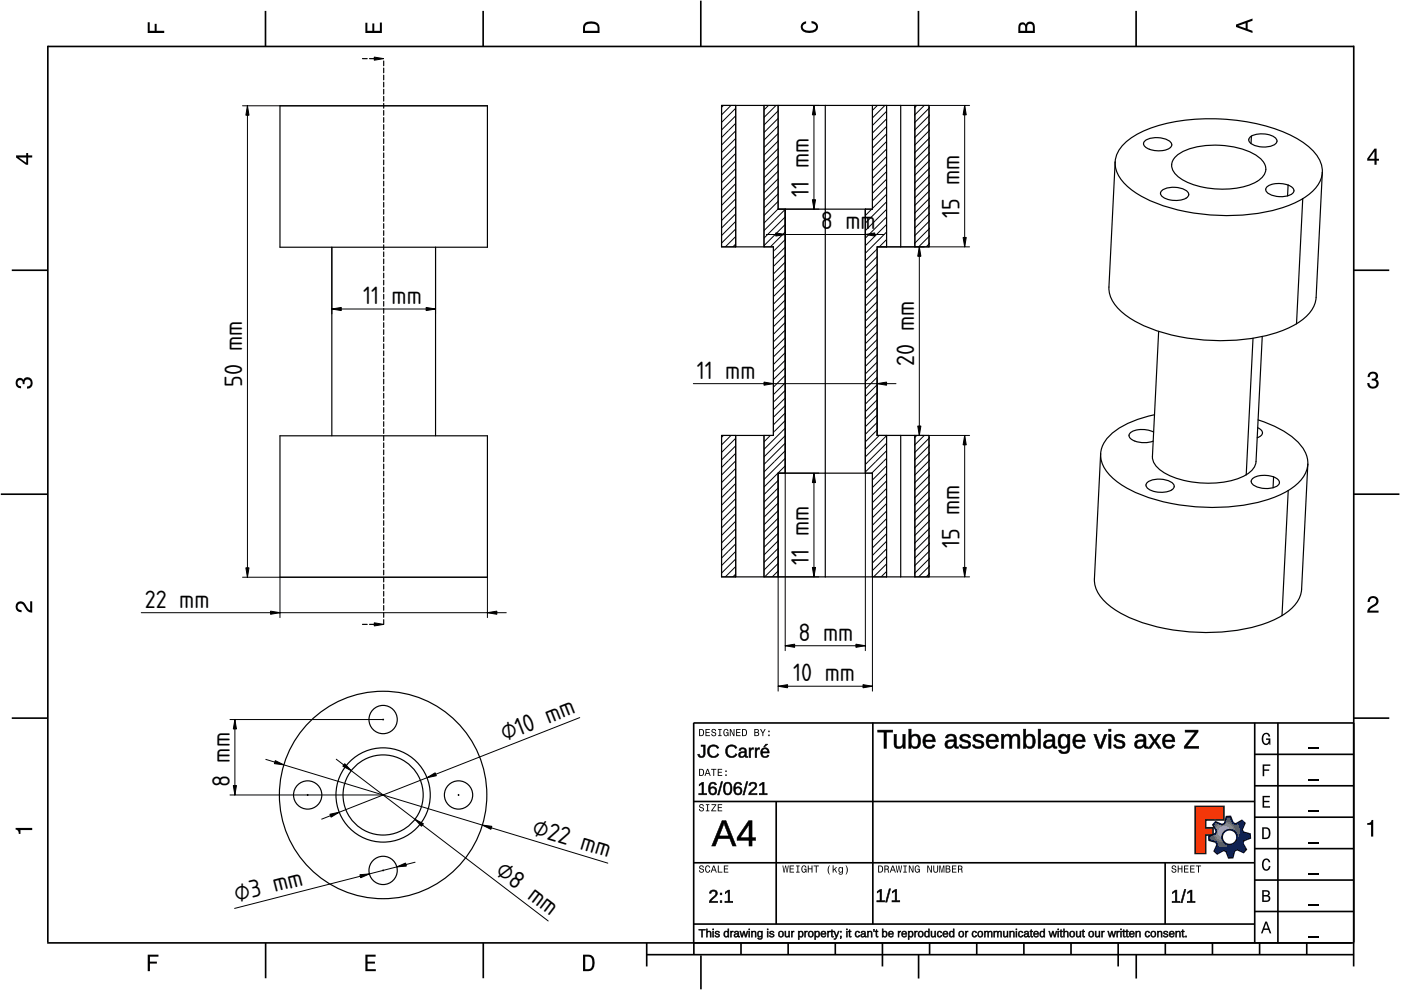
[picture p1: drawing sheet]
<svg xmlns="http://www.w3.org/2000/svg" width="297mm" height="210mm" viewBox="0 0 297 210" stroke-linecap="round" stroke-linejoin="round" font-family="sans-serif">
<defs><g id="words">
<g font-size="5">
<text x="171.5" y="41.8" transform="rotate(-90 171.5 41.8)">11 mm</text>
<text x="203.4" y="46.1" transform="rotate(-90 203.4 46.1)">15 mm</text>
<text x="174" y="48.6">8 mm</text>
<text x="77" y="64.4">11</text>
<text x="83" y="64.4">mm</text>
<text x="193.8" y="77.6" transform="rotate(-90 193.8 77.6)">20 mm</text>
<text x="51.4" y="82" transform="rotate(-90 51.4 82)">50 mm</text>
<text x="147.7" y="80.3">11 mm</text>
<text x="171.5" y="119.7" transform="rotate(-90 171.5 119.7)">11 mm</text>
<text x="203.4" y="116.1" transform="rotate(-90 203.4 116.1)">15 mm</text>
<text x="30.7" y="128.8">22 mm</text>
<text x="169.3" y="135.8">8 mm</text>
<text x="168.1" y="144.4">10 mm</text>
<text x="106.9" y="157.2" transform="rotate(-21 106.9 157.2)">⌀10 mm</text>
<text x="48.7" y="166.9" transform="rotate(-90 48.7 166.9)">8 mm</text>
<text x="112.6" y="176.9" transform="rotate(17 112.6 176.9)">⌀22 mm</text>
<text x="104.8" y="185.1" transform="rotate(37 104.8 185.1)">⌀8 mm</text>
<text x="50.1" y="191.3" transform="rotate(-14 50.1 191.3)">⌀3 mm</text>
</g>
</g></defs>
<g fill="none" stroke="#000" stroke-width=".35">
<path d="M10.1 9.7v190.1M10.1 9.9h277M56.3 2.3v7.5M102.4 2.3v7.5M148.6 .1v9.8M194.7 2.3v7.5M240.9 2.3v7.5M287 9.7v195.2M2.5 57.3h7.5M287.1 57.3h7.4M.2 104.8h10M287 104.8h9.7"/>
<path d="M2.5 152.3h7.5M147 153.3h140.1M147.1 153.3v49.1M185.1 153.2v42.8M266 159.9h21M266 153.3v46.7M270.9 153.3v46.7M287.1 152.3h7.4M147 169.9h119M164.6 169.9v26M266 179.9h21M266 173.3h21"/>
<path d="M266 166.6h21M10 199.9h277.1M56.3 199.9v7.5M102.5 199.9v7.5M137.1 199.9v5M147 195.9h119M147 182.9h119M157.1 199.9v2.5M167.1 199.9v2.5M177.1 199.9v2.5M187.1 199.9v5M197.1 199.9v2.5"/>
<path d="M207.1 199.9v2.5M217.1 199.9v2.5M227.1 199.9v2.5M237.1 199.9v5M247 182.9v13M247.1 199.9v2.5M257.1 199.9v2.5M266 193.3h21M266 186.6h21M267.1 199.9v2.5M277.1 199.9v2.5M137.1 202.4h150"/>
<path d="M148.6 202.6v7.2M194.8 202.4v5.1M240.9 202.4v5.1"/>
</g>
<g fill="#000">
<path d="M31.3 4.7h.4v1.8h1.1v-1.4h.4v1.4h1.6v.5h-3.5z" fill-rule="evenodd"/>
<path d="M77.5 4.8h.4v1.7h1v-1.5h.5v1.5h1.1v-1.7h.5v2.2h-3.5z" fill-rule="evenodd"/>
<path d="M124.1 4.9a2.19 2.19 0 0 0-.5 2.1h3.5v-1.2a1.42 1.42 0 0 0-1.7-1.3zM124.3 5.2a2.14 2.14 0 0 1 2.3 .3l.1 1h-2.7l.1-1z" fill-rule="evenodd"/>
<path d="M170.1 4.9l.8-.4v.5a.7 .7 0 0 0-.7 .5 .7 .7 0 0 0 .3 .8 1.69 1.69 0 0 0 2.5-.6 .9 .9 0 0 0-.9-.8v-.5a1.24 1.24 0 0 1 1.3 1.1 1.24 1.24 0 0 1-1 1.4 2.22 2.22 0 0 1-2.5-.7l-.1-.5z" fill-rule="evenodd"/>
<path d="M216.1 5l-.2 .8v1.2h3.5v-1.3a.98 .98 0 0 0-.7-1.1 .98 .98 0 0 0-1.2 .6 .84 .84 0 0 0-1.4-.2zM216.4 5.3a.54 .54 0 0 1 .7-.1 .54 .54 0 0 1 .3 .6v.7h-1.1zM217.9 5.2a.62 .62 0 0 1 .7-.1 .62 .62 0 0 1 .4 .6v.8h-1.2z" fill-rule="evenodd"/>
<path d="M262.1 5.2v.5l3.5 1.3v-.5l-1.1-.3v-1.4l1.1-.4v-.5zM262.6 5.5l1.5-.6v1.1z" fill-rule="evenodd"/>
<path d="M3.4 32.9v.5l2.1 1.5h.5v-1.5h.8v-.5h-.8v-.5h-.4v.5zM4 33.4h1.6v1.1z" fill-rule="evenodd"/>
<path d="M291.4 31.5l-1.5 2.1v.5h1.5v.8h.5v-.8h.5v-.4h-.5v-2.2zM291.4 32.1v1.6h-1.1z" fill-rule="evenodd"/>
<path d="M3.6 80.4a.86 .86 0 0 1 1.4 .1 1.06 1.06 0 0 1 1.2-.5 1.06 1.06 0 0 1 .7 1.2 1.1 1.1 0 0 1-1.2 1.2v-.4a.71 .71 0 0 0 .8-1 .71 .71 0 0 0-1.3-.1v.6h-.4a.61 .61 0 0 0-.3-.8 .61 .61 0 0 0-.8 .2 .61 .61 0 0 0 .2 .8l.6 .2v.4a1.15 1.15 0 0 1-1.2-.6 1.15 1.15 0 0 1 .3-1.3z" fill-rule="evenodd"/>
<path d="M290.3 79.1a1.08 1.08 0 0 1 1.3-.2 1.08 1.08 0 0 1 .5 1.3l-.4 .2a1.06 1.06 0 0 1 .6 1.3 1.06 1.06 0 0 1-1.2 .7 1.1 1.1 0 0 1-1.2-1.2h.4a.71 .71 0 0 0 1 .8 .71 .71 0 0 0 .1-1.3h-.6v-.4a.61 .61 0 0 0 .8-.3 .61 .61 0 0 0-.2-.8 .61 .61 0 0 0-.8 .2l-.2 .5h-.4z" fill-rule="evenodd"/>
<path d="M3.6 127.8a1.22 1.22 0 0 1 2 .7l.4 .6 .4 .3v-1.9h.4v2.4a1.8 1.8 0 0 1-1.7-1.4 .71 .71 0 0 0-.9-.5 .71 .71 0 0 0-.5 .8 .71 .71 0 0 0 .9 .6v.4a1.18 1.18 0 0 1-1.2-.6 1.18 1.18 0 0 1 .2-1.4z" fill-rule="evenodd"/>
<path d="M290.3 126.7a1.18 1.18 0 0 1 1.9 .3 1.18 1.18 0 0 1-1 1.7l-.5 .3-.3 .5h1.9v.4h-2.4a1.8 1.8 0 0 1 1.4-1.7 .71 .71 0 0 0 .5-.9 .71 .71 0 0 0-.9-.5 .71 .71 0 0 0-.5 .8h-.4z" fill-rule="evenodd"/>
<path d="M148.2 154.6v1.5h.5a.77 .77 0 0 0 .6-.8 .77 .77 0 0 0-.6-.7zM148.4 154.8a.58 .58 0 0 1 .7 .5 .58 .58 0 0 1-.7 .6zM149.6 154.6v1.5h.9v-.2h-.7v-.5h.6v-.2h-.6v-.4h.7v-.2zM151 154.7a.53 .53 0 0 0 0 .6 .53 .53 0 0 0 .6 .2 .32 .32 0 0 1-.3 .5 .32 .32 0 0 1-.3-.4h-.2a.5 .5 0 0 0 .7 .5 .5 .5 0 0 0 .1-.8l-.4-.1a.28 .28 0 0 1-.1-.4 .28 .28 0 0 1 .4-.1 .28 .28 0 0 1 .1 .3h.2a.51 .51 0 0 0-.3-.4 .51 .51 0 0 0-.5 .1zM152.3 154.6v.2h.2v1.1h-.2v.2h.7v-.2h-.3v-1.1h.3v-.2zM153.5 154.7a.81 .81 0 0 0 .5 1.4l.3-.2 .2 .2v-.8h-.6v.1h.4l-.2 .5a.6 .6 0 0 1-.5-.6 .6 .6 0 0 1 .4-.6l.2 .3h.2l-.1-.3a.53 .53 0 0 0-.8 0zM154.7 154.6v1.5h.2v-1.3l.6 1.3h.2v-1.5h-.2v1.2l-.5-1.2zM156.1 154.6v1.5h.9v-.2h-.7v-.5h.6v-.2h-.6v-.4h.7v-.2zM157.3 154.6v1.5h.5a.77 .77 0 0 0 .6-.8 .77 .77 0 0 0-.6-.7zM157.5 154.8a.58 .58 0 0 1 .7 .5 .58 .58 0 0 1-.7 .6zM159.9 154.6v1.5h.6a.42 .42 0 0 0 .5-.3 .42 .42 0 0 0-.3-.5l.2-.2-.1-.4zM160.1 154.8h.3a.23 .23 0 0 1 .3 .2 .23 .23 0 0 1-.3 .2h-.3zM160.1 155.4h.4a.26 .26 0 0 1 .3 .2 .26 .26 0 0 1-.3 .3h-.4zM161.1 154.6l.5 .9v.6h.2v-.6l.5-.9h-.2l-.4 .7-.3-.7zM162.9 155.8v.3h.3v-.3zM162.9 154.9v.3h.3v-.3z" fill-rule="evenodd"/>
<path d="M267.8 155.7a.85 .85 0 0 1 .9-.3 .85 .85 0 0 1 .6 .8h-.3l-.1-.3a.49 .49 0 0 0-.4-.3 .49 .49 0 0 0-.5 .3 1.2 1.2 0 0 0 .4 1.8 .66 .66 0 0 0 .6-.8h-.6v-.3h.9v1.3h-.1l-.1-.3-.3 .3a.85 .85 0 0 1-1.2-.7v-1.1z" fill-rule="evenodd"/>
<path d="M3.3 175.5h3.5v.5h-2.5v.8h-.3a.77 .77 0 0 0-.7-.9z" fill-rule="evenodd"/>
<path d="M148.4 170.6a.53 .53 0 0 0 0 .6 .53 .53 0 0 0 .6 .2 .32 .32 0 0 1-.3 .5 .32 .32 0 0 1-.3-.4h-.2a.5 .5 0 0 0 .7 .6 .5 .5 0 0 0 .1-.9l-.4-.1a.28 .28 0 0 1-.1-.4 .28 .28 0 0 1 .4-.1 .28 .28 0 0 1 .1 .4h.2a.51 .51 0 0 0-.3-.5 .51 .51 0 0 0-.5 .1zM149.7 170.5v.2h.2v1.1h-.2v.2h.7v-.2h-.3v-1.1h.3v-.2zM150.8 170.5v.2h.8l-.8 1.3h1.1v-.2h-.9l.9-1.3zM152.2 170.5v1.5h.9v-.2h-.7v-.5h.6v-.2h-.6v-.4h.7v-.2z" fill-rule="evenodd"/>
<path d="M148.2 163v1.5h.5a.77 .77 0 0 0 .6-.7 .77 .77 0 0 0-.6-.8zM148.4 163.2a.57 .57 0 0 1 .7 .6 .57 .57 0 0 1-.7 .5zM149.9 163l-.5 1.5h.2l.1-.4h.6l.2 .4h.2l-.6-1.5zM150 163.2l.3 .7h-.5zM150.8 163v.2h.4v1.3h.2v-1.3h.5v-.2zM152.2 163v1.5h.9v-.2h-.7v-.5h.6v-.2h-.6v-.4h.7v-.2zM153.8 164.2v.3h.3v-.3zM153.8 163.4v.3h.3v-.3z" fill-rule="evenodd"/>
<path d="M253.4 171h6.1v2.8h-3.9v1.7h1.6v1.5h-1.6v4h-2.2z" fill-rule="evenodd"/>
<path d="M257.7 174.3l-.5 .6 .7 1.3-.2 .6-1.4 .5v.9l1.5 .4 .3 .5-.7 1.4 .7 .5 1.3-.7 .6 .2 .5 1.4 .9-.1 .3-1.4 .6-.3 1.4 .6 .5-.6-.7-1.3 .2-.6 1.4-.5-.1-.9-1.4-.4-.3-.5 .6-1.4-.6-.6-1.3 .8-.6-.2-.5-1.4h-.9l-.4 1.5-.5 .2zM259.1 177.5a1.6 1.6 0 0 1 3.2 0 1.6 1.6 0 0 1-3.2 0z" fill-rule="evenodd"/>
<path d="M267.7 168.7h1.5v.3h-1.2v.8h1.1v.3h-1.1v.8h1.3v.3h-1.6z" fill-rule="evenodd"/>
<path d="M267.7 162.1h1.6v.3h-1.3v.7h1.1v.3h-1.1v1.2h-.3z" fill-rule="evenodd"/>
<path d="M267.6 175.4v2.5h.8a1.37 1.37 0 0 0 .7-2.2 1.56 1.56 0 0 0-1.5-.3zM267.9 175.7a.98 .98 0 0 1 1.2 .7 .98 .98 0 0 1-.7 1.2h-.5z" fill-rule="evenodd"/>
<path d="M289.9 174.5a.77 .77 0 0 0 .9-.6h.4v3.5h-.5v-2.5h-.8z" fill-rule="evenodd"/>
<path d="M148.4 183.6a.53 .53 0 0 0 0 .6 .53 .53 0 0 0 .6 .2 .32 .32 0 0 1-.3 .5 .32 .32 0 0 1-.3-.4h-.2a.5 .5 0 0 0 .7 .6 .5 .5 0 0 0 .1-.9l-.4-.1a.28 .28 0 0 1-.1-.4 .28 .28 0 0 1 .4-.1 .28 .28 0 0 1 .1 .4h.2a.51 .51 0 0 0-.3-.5 .51 .51 0 0 0-.5 .1zM149.6 183.7l-.1 .2a.67 .67 0 0 0 .1 .9 .67 .67 0 0 0 .8 .1l.2-.4h-.2l-.2 .3a.6 .6 0 0 1-.5-.5 .6 .6 0 0 1 .4-.6l.3 .3h.2l-.2-.4a.5 .5 0 0 0-.8 .1zM151.2 183.5l-.5 1.5h.2l.1-.4h.6l.2 .4h.2l-.6-1.5zM151.3 183.7l.3 .7h-.5zM152.2 183.5v1.5h1v-.2h-.8v-1.3zM153.5 183.5v1.5h.9v-.2h-.7v-.5h.6v-.2h-.6v-.4h.7v-.2z" fill-rule="evenodd"/>
<path d="M165.9 183.5l.3 1.5h.1l.3-1.3 .2 1.3h.2l.2-1.5h-.1l-.2 1.3-.2-1.3h-.2l-.2 1.3-.2-1.3zM167.4 183.5v1.5h1v-.2h-.8v-.5h.7v-.2h-.7v-.4h.7v-.2zM168.8 183.5v.2h.3v1.1h-.3v.2h.7v-.2h-.2v-1.1h.2v-.2zM170.1 183.7a.82 .82 0 0 0 .5 1.3l.3-.2 .1 .2v-.8h-.5v.2h.3l-.2 .4a.6 .6 0 0 1-.5-.5 .6 .6 0 0 1 .5-.6l.2 .3h.2l-.2-.4a.53 .53 0 0 0-.7 .1zM171.3 183.5v1.5h.2v-.7h.6v.7h.2v-1.5h-.2v.6h-.6v-.6zM172.5 183.5v.2h.5v1.3h.2v-1.3h.4v-.2zM175.8 183.5a1.35 1.35 0 0 0 .2 1.9 1.84 1.84 0 0 1 0-1.9zM176.5 183.5v1.5h.2v-.4l.2-.2 .4 .6h.2l-.4-.7 .4-.5h-.2l-.6 .6v-.9zM177.9 184a.59 .59 0 0 0-.2 .7 .59 .59 0 0 0 .7 .3l.1-.2a.31 .31 0 0 1-.1 .5 .31 .31 0 0 1-.4-.2h-.2a.47 .47 0 0 0 .5 .4 .47 .47 0 0 0 .4-.5v-1.2h-.2v.2l-.3-.2zM178 184.1l.1-.1a.42 .42 0 0 1 .4 .4 .42 .42 0 0 1-.4 .5l-.1-.3zM179.3 183.5a1.85 1.85 0 0 1 0 1.9 1.22 1.22 0 0 0 0-1.9z" fill-rule="evenodd"/>
<path d="M186.2 183.5v1.5h.5a.77 .77 0 0 0 .6-.7 .77 .77 0 0 0-.6-.8zM186.4 183.7a.58 .58 0 0 1 .6 .6 .58 .58 0 0 1-.6 .5zM187.5 183.5v1.5h.2v-.6a.45 .45 0 0 1 .5 .1 .45 .45 0 0 1 .1 .5h.2l-.2-.7a.42 .42 0 0 0 .1-.5 .42 .42 0 0 0-.4-.3zM187.7 183.7h.2a.26 .26 0 0 1 .4 .3 .26 .26 0 0 1-.4 .2h-.2zM189.2 183.5l-.6 1.5h.2l.2-.4h.6l.1 .4h.2l-.5-1.5zM189.3 183.7l.2 .7h-.4zM189.9 183.5l.3 1.5h.2l.2-1.3 .2 1.3h.2l.3-1.5h-.2l-.2 1.3-.2-1.3h-.2l-.2 1.3-.2-1.3zM191.5 183.5v.2h.3v1.1h-.3v.2h.8v-.2h-.3v-1.1h.3v-.2zM192.7 183.5v1.5h.2v-1.2l.5 1.2h.3v-1.5h-.2v1.2l-.6-1.2zM194.1 183.7a.81 .81 0 0 0 .5 1.3l.3-.2 .1 .2v-.8h-.5v.2h.3l-.2 .4a.6 .6 0 0 1-.5-.5 .6 .6 0 0 1 .5-.6l.2 .3h.2l-.2-.4a.53 .53 0 0 0-.7 .1zM196.6 183.5v1.5h.2v-1.2l.6 1.2h.2v-1.5h-.2v1.2l-.6-1.2zM197.9 183.5v.9a.52 .52 0 0 0 .5 .6 .52 .52 0 0 0 .5-.6v-.9h-.2v.9a.33 .33 0 0 1-.3 .5 .33 .33 0 0 1-.3-.5v-.9zM199.2 183.5v1.5h.1v-1.4l.3 1.4h.2l.3-1.4v1.4h.1v-1.5h-.2l-.3 1.3-.3-1.3zM200.5 183.5v1.5h.6a.42 .42 0 0 0 .4-.3 .42 .42 0 0 0-.2-.5l.2-.2-.1-.4zM200.7 183.7h.3a.23 .23 0 0 1 .3 .2 .23 .23 0 0 1-.3 .2h-.3zM200.7 184.3h.3a.26 .26 0 0 1 .3 .3 .26 .26 0 0 1-.3 .2h-.3zM201.8 183.5v1.5h1v-.2h-.8v-.5h.7v-.2h-.7v-.4h.8v-.2zM203.1 183.5v1.5h.2v-.6a.45 .45 0 0 1 .5 .1 .45 .45 0 0 1 .1 .5h.2l-.2-.7a.42 .42 0 0 0 .1-.5 .42 .42 0 0 0-.4-.3zM203.3 183.7h.3a.26 .26 0 0 1 .3 .3 .26 .26 0 0 1-.4 .2h-.2z" fill-rule="evenodd"/>
<path d="M248.5 183.6a.53 .53 0 0 0 0 .6 .53 .53 0 0 0 .6 .2 .32 .32 0 0 1-.2 .5 .32 .32 0 0 1-.3-.4h-.2a.5 .5 0 0 0 .6 .6 .5 .5 0 0 0 .2-.9l-.4-.1a.28 .28 0 0 1-.1-.4 .28 .28 0 0 1 .3-.1 .28 .28 0 0 1 .2 .4h.2a.51 .51 0 0 0-.3-.5 .51 .51 0 0 0-.6 .1zM249.7 183.5v1.5h.2v-.7h.6v.7h.2v-1.5h-.2v.6h-.6v-.6zM251 183.5v1.5h1v-.2h-.8v-.5h.7v-.2h-.7v-.4h.8v-.2zM252.3 183.5v1.5h1v-.2h-.8v-.5h.7v-.2h-.7v-.4h.8v-.2zM253.5 183.5v.2h.5v1.3h.2v-1.3h.5v-.2z" fill-rule="evenodd"/>
<path d="M268.3 195.4l-1 2.5h.4l.2-.7h1l.3 .7h.3l-.9-2.5zM268.4 195.8l.4 1.1h-.7z" fill-rule="evenodd"/>
<path d="M267.6 188.7v2.5h1a.7 .7 0 0 0 .7-.5 .7 .7 0 0 0-.4-.8 .61 .61 0 0 0 .3-.8 .61 .61 0 0 0-.7-.4zM267.9 189h.6a.38 .38 0 0 1 .4 .4 .38 .38 0 0 1-.5 .4h-.5zM267.9 190.1h.6a.44 .44 0 0 1 .5 .4 .44 .44 0 0 1-.5 .4h-.6z" fill-rule="evenodd"/>
<path d="M267.8 182.3a.85 .85 0 0 1 .9-.3 .85 .85 0 0 1 .6 .8h-.3l-.1-.2a.47 .47 0 0 0-.4-.3 .47 .47 0 0 0-.4 .3 1.21 1.21 0 0 0 .4 1.7 .64 .64 0 0 0 .5-.7h.4a.89 .89 0 0 1-.8 1 .89 .89 0 0 1-1-.7v-1.1z" fill-rule="evenodd"/>
<path d="M31.3 202.4h2.3v.4h-1.8v1.1h1.5v.4h-1.5v1.6h-.5z" fill-rule="evenodd"/>
<path d="M77.5 202.4h2.1v.4h-1.7v1.1h1.6v.4h-1.6v1.2h1.8v.4h-2.2z" fill-rule="evenodd"/>
<path d="M123.6 202.4v3.5h1.2a1.42 1.42 0 0 0 1.3-1.7 1.38 1.38 0 0 0-1.3-1.8zM124.1 202.8l1 .1a1.89 1.89 0 0 1 0 2.5l-1 .1z" fill-rule="evenodd"/>
</g>
<path d="M277.3 158.6h2.2M277.3 178.6h2.2M277.3 172h2.2M277.3 165.3h2.2M277.3 198.6h2.2M277.3 192h2.2M277.3 185.3h2.2" fill="none" stroke="#000" stroke-width=".25"/>
<g fill="#000">
<path d="M186.1 154.8h3.2v.4h-1.4v3.5h-.5v-3.5h-1.3zM189.6 155.7h.4v1.9a.71 .71 0 0 0 .8 .7 .71 .71 0 0 0 .6-.9v-1.7h.5v3h-.4l-.1-.6a1 1 0 0 1-1.1 .6 1 1 0 0 1-.7-1zM192.7 154.6h.5v1.6a1.13 1.13 0 0 1 1.4-.4 1.13 1.13 0 0 1 .6 1.4 1.15 1.15 0 0 1-.5 1.3 1.15 1.15 0 0 1-1.4-.1l-.1-.2-.1 .5h-.4zM193.5 156.2l-.3 .6a1.03 1.03 0 0 0 .9 1.5 1.51 1.51 0 0 0 0-2.3zM196.1 156a1.35 1.35 0 0 1 1.6-.2 1.35 1.35 0 0 1 .6 1.5h-2.1a.86 .86 0 0 0 .5 1 .86 .86 0 0 0 1.1-.4l.4 .1a1.42 1.42 0 0 1-1.9 .5 1.42 1.42 0 0 1-.6-1.8zM196.5 156.2l-.3 .7h1.6a.8 .8 0 0 0-.4-.8 .8 .8 0 0 0-.9 .1zM200.7 156a1.36 1.36 0 0 1 2 .3l.1 1.6a.34 .34 0 0 0 .1 .4 .34 .34 0 0 0 .3 0v.3l-.2 .1a.54 .54 0 0 1-.7-.6 .97 .97 0 0 1-1.5 .5 .97 .97 0 0 1-.1-1.5l1.6-.3a.67 .67 0 0 0-.5-.8 .67 .67 0 0 0-.8 .5l-.5-.1zM201 157.4a.6 .6 0 0 0 0 .9 .6 .6 0 0 0 .9-.1l.3-.5 .1-.5h-.9zM203.8 155.9a1.35 1.35 0 0 1 2 .5h-.5l-.3-.3a.55 .55 0 0 0-.7-.1 .55 .55 0 0 0-.2 .7 2.25 2.25 0 0 1 1.7 1 1.27 1.27 0 0 1-2 .8l-.4-.5 .4-.1a.85 .85 0 0 0 .8 .5 .85 .85 0 0 0 .7-.5 2.18 2.18 0 0 0-1.5-.8l-.3-.6zM206.6 155.9a1.35 1.35 0 0 1 2 .5h-.5l-.3-.3a.55 .55 0 0 0-.7-.1 .55 .55 0 0 0-.2 .7 2.25 2.25 0 0 1 1.7 1 1.27 1.27 0 0 1-2 .8l-.4-.5 .4-.1a.85 .85 0 0 0 .8 .5 .85 .85 0 0 0 .7-.5 2.18 2.18 0 0 0-1.5-.8l-.3-.6zM209.5 156a1.35 1.35 0 0 1 1.6-.2 1.35 1.35 0 0 1 .6 1.5h-2.1a.86 .86 0 0 0 .5 1 .86 .86 0 0 0 1.1-.4l.4 .1a1.42 1.42 0 0 1-1.9 .5 1.42 1.42 0 0 1-.6-1.8zM209.9 156.2l-.3 .7h1.6a.8 .8 0 0 0-.4-.8 .8 .8 0 0 0-.9 .1zM212.3 155.7h.5v.5a.92 .92 0 0 1 .8-.6 .92 .92 0 0 1 .9 .6 .92 .92 0 0 1 1.1-.5 .92 .92 0 0 1 .6 1v2h-.4v-1.9a.65 .65 0 0 0-.8-.8 .65 .65 0 0 0-.5 .9v1.8h-.5v-1.9a.65 .65 0 0 0-.7-.8 .65 .65 0 0 0-.5 .9v1.8h-.5zM217 154.6h.5v1.6a1.13 1.13 0 0 1 1.4-.4 1.13 1.13 0 0 1 .6 1.4 1.15 1.15 0 0 1-.5 1.3 1.15 1.15 0 0 1-1.4-.1l-.1-.2v.5h-.5zM217.8 156.2l-.3 .6a1.03 1.03 0 0 0 .9 1.5 1.61 1.61 0 0 0 .4-2l-.3-.3zM220.1 154.6h.5v4.1h-.5zM221.5 156a1.36 1.36 0 0 1 2.1 .3l.1 1.6a.34 .34 0 0 0 0 .4 .34 .34 0 0 0 .4 0v.3l-.2 .1a.54 .54 0 0 1-.7-.6 .97 .97 0 0 1-1.5 .5 .97 .97 0 0 1-.1-1.5l1.6-.3a.67 .67 0 0 0-.5-.8 .67 .67 0 0 0-.8 .5l-.6-.1zM221.9 157.4a.6 .6 0 0 0 0 .9 .6 .6 0 0 0 .9-.1l.3-.5 .1-.5h-.9zM224.7 155.9a1.06 1.06 0 0 1 1.6 .3l.1-.5h.5l-.1 2.9a1.25 1.25 0 0 1-.9 1.2 1.25 1.25 0 0 1-1.4-.7l.4-.1a.74 .74 0 0 0 .9 .4 .74 .74 0 0 0 .5-.8v-.5a1.11 1.11 0 0 1-1.4 .5 1.11 1.11 0 0 1-.6-1.4l.1-.8zM225.1 156.2l-.3 .8a.93 .93 0 0 0 .9 1.3 1.27 1.27 0 0 0 .6-1.2 1.27 1.27 0 0 0-.7-1.1zM227.8 156a1.35 1.35 0 0 1 1.6-.2 1.35 1.35 0 0 1 .7 1.5h-2.1a.86 .86 0 0 0 .5 1 .86 .86 0 0 0 1.1-.4l.4 .1a1.42 1.42 0 0 1-1.9 .5 1.42 1.42 0 0 1-.6-1.8zM228.3 156.2l-.3 .7h1.6a.8 .8 0 0 0-.4-.8 .8 .8 0 0 0-.9 .1zM231.9 155.7h.5l.9 2.6 .8-2.6h.6l-1.1 3h-.6zM235.1 154.6h.5v.5h-.5zM235.1 155.7h.5v3h-.5zM236.5 155.9a1.35 1.35 0 0 1 2 .5h-.5l-.3-.3a.55 .55 0 0 0-.7-.1 .55 .55 0 0 0-.2 .7 2.25 2.25 0 0 1 1.7 1 1.27 1.27 0 0 1-2 .8l-.4-.5 .4-.1a.85 .85 0 0 0 .8 .5 .85 .85 0 0 0 .8-.5 2.18 2.18 0 0 0-1.6-.8l-.3-.6zM240.9 156a1.36 1.36 0 0 1 2 .3l.1 1.6a.34 .34 0 0 0 .1 .4 .34 .34 0 0 0 .3 0v.3l-.2 .1a.54 .54 0 0 1-.7-.6 .97 .97 0 0 1-1.5 .5 .97 .97 0 0 1-.1-1.5l1.6-.3a.67 .67 0 0 0-.5-.8 .67 .67 0 0 0-.8 .5l-.5-.1zM241.2 157.4a.6 .6 0 0 0 0 .9 .6 .6 0 0 0 .9-.1l.3-.5 .1-.5h-.9zM243.5 155.7h.6l.7 1.1 .7-1.1h.6l-1 1.4 1.1 1.6h-.6l-.8-1.3-.8 1.3h-.5l1-1.6zM246.8 156a1.35 1.35 0 0 1 1.7-.2 1.35 1.35 0 0 1 .6 1.5h-2.1a.86 .86 0 0 0 .5 1 .86 .86 0 0 0 1.1-.4l.4 .1a1.42 1.42 0 0 1-1.9 .5 1.42 1.42 0 0 1-.6-1.8zM247.3 156.2l-.3 .7h1.6a.8 .8 0 0 0-.4-.8 .8 .8 0 0 0-.9 .1zM251.3 154.8h2.7v.4l-2.3 3h2.4v.5h-3v-.4l2.3-3.1h-2.1z"/>
<path d="M186 154.7h3.3v.6l-1.4-.1 .1 3.5h-.6v-3.5l-1.4 .1zM186.1 154.8v.4h1.4l-.1 3.5h.5v-3.5h1.4v-.4zM189.5 155.6h.6v2a.65 .65 0 0 0 .7 .7 .65 .65 0 0 0 .6-.9v-1.8h.6v3.1h-.6v-.6a1.01 1.01 0 0 1-1.1 .6 1.01 1.01 0 0 1-.8-1zM189.6 155.7v2a.97 .97 0 0 0 .8 .9 .97 .97 0 0 0 1-.5l.1 .6h.4v-3h-.5l.1 1.7a.76 .76 0 0 1-.7 1 .76 .76 0 0 1-.8-.8v-1.9zM192.6 154.5h.6v1.7a1.06 1.06 0 0 1 1.1-.6 1.06 1.06 0 0 1 .9 .9v.3a1.41 1.41 0 0 1-1.3 2l-.5-.3-.2-.3v.5h-.6zM192.7 154.6v4.1h.4l.1-.6a1 1 0 0 0 1.1 .6 1 1 0 0 0 .8-1v-.5a1.13 1.13 0 0 0-.6-1.4 1.13 1.13 0 0 0-1.4 .4l.1-1.6zM193.5 156.2l-.3 .8a.86 .86 0 0 0 .1 1 .86 .86 0 0 0 1 .2 1.74 1.74 0 0 0 0-2.1zM193.5 156.1a.85 .85 0 0 1 1 .1 .85 .85 0 0 1 .2 1 .85 .85 0 0 1-.3 1 .85 .85 0 0 1-1.1-.1l-.2-.5a1.81 1.81 0 0 1 .4-1.5zM196 155.9a1.37 1.37 0 0 1 1.7-.2 1.37 1.37 0 0 1 .6 1.6h-2.1a.83 .83 0 0 0 .6 1 .83 .83 0 0 0 1-.5l.4 .2a1.2 1.2 0 0 1-1.8 .7 1.9 1.9 0 0 1-.4-2.8zM196.1 156a1.8 1.8 0 0 0 .3 2.6 1.38 1.38 0 0 0 1.8-.6l-.4-.1a.76 .76 0 0 1-1.2 .4 .98 .98 0 0 1-.4-1.1l2 .1a1.29 1.29 0 0 0-.6-1.5 1.29 1.29 0 0 0-1.5 .2zM196.5 156.2l-.3 .7h1.5a.75 .75 0 0 0-.3-.8 .75 .75 0 0 0-.9 .1zM196.4 156.1a.82 .82 0 0 1 1-.1 .82 .82 0 0 1 .4 1h-1.7zM200.6 155.9a1.41 1.41 0 0 1 2.2 .4v1.8l.1 .2h.4v.4h-.3a.54 .54 0 0 1-.5-.1 .54 .54 0 0 1-.2-.5 1.03 1.03 0 0 1-1.3 .7 1.03 1.03 0 0 1-.7-1.3 1.03 1.03 0 0 1 1.3-.7h.6a.64 .64 0 0 0-.4-.7 .64 .64 0 0 0-.8 .4h-.6zM200.7 156l-.2 .4 .5 .1a.66 .66 0 0 1 1.1-.4l.2 .3v.5h-.7a.93 .93 0 0 0-1.2 .6 .93 .93 0 0 0 .5 1.2 .93 .93 0 0 0 1.3-.5v-.2a.66 .66 0 0 0 1 .6v-.2a.39 .39 0 0 1-.5-.5v-1.3a1.17 1.17 0 0 0-1.9-.7zM201 157.4a.54 .54 0 0 0 .1 .8 .54 .54 0 0 0 .8-.1l.3-.4 .1-.5zM201 157.4l.4-.2 .9-.1a.86 .86 0 0 1-.4 1.1 .86 .86 0 0 1-1.1-.2zM203.7 155.8a1.32 1.32 0 0 1 2.1 .6l-.5 .1-.3-.4a.51 .51 0 0 0-.7 0 .51 .51 0 0 0-.2 .6l.7 .2a.95 .95 0 0 1 1.1 1.1 .95 .95 0 0 1-1.3 .8 1.02 1.02 0 0 1-1.2-.9l.4-.1a.85 .85 0 0 0 1.5 .1 .76 .76 0 0 0-.8-.5v-.1a.87 .87 0 0 1-1-.5 .87 .87 0 0 1 .2-1zM203.8 155.9a.89 .89 0 0 0 0 1 .89 .89 0 0 0 .9 .4 .57 .57 0 0 1 .7 .6 .57 .57 0 0 1-.8 .5l-.6-.1-.2-.4-.4 .1a1.39 1.39 0 0 0 2.3 0 1.17 1.17 0 0 0-1.3-1.1 .5 .5 0 0 1-.5-.6 .5 .5 0 0 1 .7-.3 .57 .57 0 0 1 .7 .4h.5a1.3 1.3 0 0 0-2-.5zM206.6 155.8a1.32 1.32 0 0 1 2 .6l-.5 .1-.3-.4a.51 .51 0 0 0-.7 0 .51 .51 0 0 0-.2 .6l.7 .2a.95 .95 0 0 1 1.1 1.1 .95 .95 0 0 1-1.3 .8 1.02 1.02 0 0 1-1.2-.9l.4-.1a.85 .85 0 0 0 1.5 .1 .76 .76 0 0 0-.8-.5v-.1a.87 .87 0 0 1-1-.5 .87 .87 0 0 1 .3-1zM206.6 155.9a.89 .89 0 0 0 0 1 .89 .89 0 0 0 .9 .4 .57 .57 0 0 1 .7 .6 .57 .57 0 0 1-.8 .5l-.6-.1-.2-.4-.4 .1a1.39 1.39 0 0 0 2.3 0 1.17 1.17 0 0 0-1.3-1.1 .5 .5 0 0 1-.5-.6 .5 .5 0 0 1 .7-.3 .57 .57 0 0 1 .7 .4h.5a1.3 1.3 0 0 0-2-.5zM209.4 155.9a1.37 1.37 0 0 1 1.7-.2 1.37 1.37 0 0 1 .6 1.6h-2.1a.83 .83 0 0 0 .6 1 .83 .83 0 0 0 1-.5l.4 .2a1.2 1.2 0 0 1-1.8 .7 1.9 1.9 0 0 1-.4-2.8zM209.5 156a1.8 1.8 0 0 0 .3 2.6 1.38 1.38 0 0 0 1.8-.6l-.4-.1a.76 .76 0 0 1-1.2 .4 .98 .98 0 0 1-.4-1.1l2 .1a1.29 1.29 0 0 0-.6-1.5 1.29 1.29 0 0 0-1.5 .2zM209.9 156.2l-.3 .7h1.5a.75 .75 0 0 0-.3-.8 .75 .75 0 0 0-.9 .1zM209.8 156.1a.82 .82 0 0 1 1-.1 .82 .82 0 0 1 .4 1h-1.7zM212.3 155.6h.5v.6a.96 .96 0 0 1 .9-.6 .96 .96 0 0 1 .8 .6 .94 .94 0 0 1 1.1-.6 .94 .94 0 0 1 .7 1.1v2h-.6v-1.9a.6 .6 0 0 0-.7-.7 .6 .6 0 0 0-.4 .8v1.8h-.6v-1.9a.6 .6 0 0 0-.7-.7 .6 .6 0 0 0-.4 .8v1.8h-.6zM212.3 155.7v3h.5v-1.8a.7 .7 0 0 1 .5-.9 .7 .7 0 0 1 .8 .8l-.1 1.9h.5v-1.8a.7 .7 0 0 1 .5-.9 .7 .7 0 0 1 .8 .8v1.9h.4v-2a.91 .91 0 0 0-.7-1 .91 .91 0 0 0-1.1 .6 .93 .93 0 0 0-.8-.6 .93 .93 0 0 0-.9 .6l.1-.6zM216.9 154.5h.6v1.7a1.06 1.06 0 0 1 1.1-.6 1.06 1.06 0 0 1 .9 .9v.3a1.41 1.41 0 0 1-1.3 2l-.5-.3-.2-.3v.5h-.6zM217 154.6v4.1h.5v-.6a1 1 0 0 0 1.1 .6 1 1 0 0 0 .8-1v-.5a1.13 1.13 0 0 0-.6-1.4 1.13 1.13 0 0 0-1.4 .4l.1-1.6zM217.8 156.2l-.3 .8a.86 .86 0 0 0 .1 1 .86 .86 0 0 0 1 .2 1.74 1.74 0 0 0 0-2.1zM217.8 156.1a.85 .85 0 0 1 1 .1 .85 .85 0 0 1 .2 1 .85 .85 0 0 1-.3 1 .85 .85 0 0 1-1.1-.1l-.1-.5a1.81 1.81 0 0 1 .3-1.5zM220.1 154.5h.6v4.2h-.6zM220.1 154.6v4.1h.5v-4.1zM221.5 155.9a1.41 1.41 0 0 1 2.2 .4v1.8l.1 .2h.3v.4h-.2a.54 .54 0 0 1-.6-.1 .54 .54 0 0 1-.1-.5 1.03 1.03 0 0 1-1.3 .7 1.03 1.03 0 0 1-.7-1.3 1.03 1.03 0 0 1 1.3-.7h.6a.64 .64 0 0 0-.5-.7 .64 .64 0 0 0-.7 .4h-.6zM221.6 156l-.3 .4 .6 .1a.66 .66 0 0 1 1-.4l.3 .3v.5h-.7a.93 .93 0 0 0-1.2 .6 .93 .93 0 0 0 .5 1.2 .93 .93 0 0 0 1.2-.5l.1-.2a.66 .66 0 0 0 1 .6v-.2a.39 .39 0 0 1-.5-.5v-1.3a1.17 1.17 0 0 0-1.9-.7zM221.9 157.4a.54 .54 0 0 0 .1 .8 .54 .54 0 0 0 .8-.1l.2-.4 .2-.5zM221.8 157.4l.5-.2 .9-.1a.86 .86 0 0 1-.4 1.1 .86 .86 0 0 1-1.1-.2zM224.6 155.9a1.04 1.04 0 0 1 1.7 .3l.1-.6h.5v3a1.29 1.29 0 0 1-1.1 1.3 1.29 1.29 0 0 1-1.4-.9h.5a.71 .71 0 0 0 .9 .4 .71 .71 0 0 0 .5-.8v-.5a1.09 1.09 0 0 1-1.3 .6 1.09 1.09 0 0 1-.7-1.3v-.9zM224.8 155.9a2.09 2.09 0 0 0 .1 2.6 1.21 1.21 0 0 0 1.5-.4 1.16 1.16 0 0 1-.5 1.4 .67 .67 0 0 1-1-.5l-.4 .1a1.22 1.22 0 0 0 1.3 .7 1.22 1.22 0 0 0 1-1.2l.1-2.9h-.5l-.1 .6a.99 .99 0 0 0-1.5-.4zM225.2 156.2l-.3 .8a.88 .88 0 0 0 .8 1.2 1.23 1.23 0 0 0-.1-2.1zM225.1 156.1a.9 .9 0 0 1 1 .1 .9 .9 0 0 1 .3 1 .83 .83 0 0 1-.5 1.1 .83 .83 0 0 1-1.1-.6v-1.1zM227.8 155.9a1.37 1.37 0 0 1 1.7-.2 1.37 1.37 0 0 1 .6 1.6h-2.1a.83 .83 0 0 0 .6 1 .83 .83 0 0 0 1-.5l.4 .2a1.2 1.2 0 0 1-1.8 .7 1.9 1.9 0 0 1-.4-2.8zM227.9 156a1.8 1.8 0 0 0 .3 2.6 1.38 1.38 0 0 0 1.8-.6l-.4-.1a.76 .76 0 0 1-1.2 .4 .98 .98 0 0 1-.4-1.1l2 .1a1.29 1.29 0 0 0-.6-1.5 1.29 1.29 0 0 0-1.5 .2zM228.3 156.2l-.3 .7h1.5a.75 .75 0 0 0-.4-.8 .75 .75 0 0 0-.8 .1zM228.2 156.1a.82 .82 0 0 1 1-.1 .82 .82 0 0 1 .4 1h-1.7zM231.8 155.6h.7l.8 2.7 .8-2.7h.7l-1.2 3.1h-.7zM231.9 155.7l1.1 3h.6l1.1-3h-.6l-.8 2.8-.9-2.8zM235 154.5h.6v.6h-.6zM235.1 154.6v.5h.5v-.5zM235 155.6h.6v3.1h-.6zM235.1 155.7v3h.5v-3zM236.5 155.8a1.32 1.32 0 0 1 2.1 .6l-.6 .1-.3-.4a.51 .51 0 0 0-.6 0 .51 .51 0 0 0-.2 .6l.6 .2a.95 .95 0 0 1 1.1 1.1 .95 .95 0 0 1-1.3 .8 1.02 1.02 0 0 1-1.2-.9l.4-.1a.85 .85 0 0 0 1.5 .1 .76 .76 0 0 0-.8-.5v-.1a.87 .87 0 0 1-.9-.5 .87 .87 0 0 1 .2-1zM236.5 155.9a.89 .89 0 0 0 0 1 .89 .89 0 0 0 .9 .4 .57 .57 0 0 1 .7 .6 .57 .57 0 0 1-.8 .5l-.5-.1-.3-.4-.4 .1a1.39 1.39 0 0 0 2.4 0 1.17 1.17 0 0 0-1.3-1.1 .5 .5 0 0 1-.6-.6 .5 .5 0 0 1 .7-.3 .57 .57 0 0 1 .7 .4h.5a1.3 1.3 0 0 0-2-.5zM240.8 155.9a1.41 1.41 0 0 1 2.2 .4v1.8l.1 .2h.4v.4h-.3a.54 .54 0 0 1-.5-.1 .54 .54 0 0 1-.2-.5 1.03 1.03 0 0 1-1.3 .7 1.03 1.03 0 0 1-.7-1.3 1.03 1.03 0 0 1 1.3-.7h.6a.64 .64 0 0 0-.4-.7 .64 .64 0 0 0-.8 .4h-.6zM240.9 156l-.2 .4 .5 .1a.66 .66 0 0 1 1.1-.4l.2 .3v.5h-.7a.93 .93 0 0 0-1.2 .6 .93 .93 0 0 0 .5 1.2 .93 .93 0 0 0 1.3-.5v-.2a.66 .66 0 0 0 1 .6v-.2a.39 .39 0 0 1-.5-.5v-1.3a1.17 1.17 0 0 0-1.9-.7zM241.2 157.4a.54 .54 0 0 0 .1 .8 .54 .54 0 0 0 .8-.1l.3-.4 .1-.5zM241.2 157.4l.4-.2 .9-.1a.86 .86 0 0 1-.4 1.1 .86 .86 0 0 1-1.1-.2zM243.4 155.6h.7l.7 1.2 .7-1.2h.7l-1.1 1.5 1.2 1.6h-.7l-.8-1.3-.8 1.3h-.6l1.1-1.6zM243.5 155.7l1.1 1.4-1.1 1.6h.5l.8-1.4 .8 1.4h.6l-1.2-1.6 1.1-1.4h-.6l-.7 1.2-.7-1.2zM246.8 155.9a1.37 1.37 0 0 1 1.7-.2 1.37 1.37 0 0 1 .6 1.6h-2.1a.83 .83 0 0 0 .6 1 .83 .83 0 0 0 1-.5l.4 .2a1.2 1.2 0 0 1-1.8 .7 1.9 1.9 0 0 1-.4-2.8zM246.9 156a1.8 1.8 0 0 0 .3 2.6 1.38 1.38 0 0 0 1.8-.6l-.4-.1a.76 .76 0 0 1-1.2 .4 .98 .98 0 0 1-.4-1.1l2 .1a1.29 1.29 0 0 0-.6-1.5 1.29 1.29 0 0 0-1.5 .2zM247.3 156.2l-.3 .7h1.5a.75 .75 0 0 0-.4-.8 .75 .75 0 0 0-.8 .1zM247.2 156.1a.82 .82 0 0 1 1-.1 .82 .82 0 0 1 .4 1h-1.7zM251.2 154.7h2.9v.5l-2.4 3h2.5v.5h-3.2v-.5l2.4-2.9h-2.2zM251.3 154.8v.4h2.2l-2.4 3.1v.4h3v-.5l-2.5 .1 2.4-3.1v-.4z"/>
<path d="M148.2 166.3l.6-.5h.4v2.4h.7v.4h-1.8v-.4h.7l.1-2-.7 .5zM148.2 166.3l.1 .3 .6-.5v2.2l-.7-.1v.3h1.6v-.3l-.7 .1 .1-2.4h-.3zM150.6 166a.79 .79 0 0 1 .8-.2 .79 .79 0 0 1 .5 .6l-.3 .1a.52 .52 0 0 0-.7-.3 .52 .52 0 0 0-.3 .6l-.1 .4a.76 .76 0 0 1 1.3-.2 .96 .96 0 0 1-.4 1.6 .96 .96 0 0 1-1.2-1.1 1.85 1.85 0 0 1 .4-1.5zM150.6 166.1l-.3 .7a1.11 1.11 0 0 0 .1 1.2 1.11 1.11 0 0 0 1.1 .4 .83 .83 0 0 0 .3-1.2 .83 .83 0 0 0-1.3 0 .72 .72 0 0 1 .2-.9 .72 .72 0 0 1 .9-.1v.2h.3a.74 .74 0 0 0-1.3-.3zM150.5 167.7a.55 .55 0 0 0 1.1 0 .55 .55 0 0 0-1.1 0zM150.7 167.1a.62 .62 0 0 1 .8 .1 .62 .62 0 0 1 0 .9 .62 .62 0 0 1-.8 0 .76 .76 0 0 1 0-1zM152.9 165.7h.4l-.8 2.9h-.4zM152.9 165.7l-.7 2.9h.2l.8-2.8zM153.6 166.1a1.03 1.03 0 0 1 1.3-.1 1.03 1.03 0 0 1 .4 1.2 1.04 1.04 0 0 1-1 1.4 1.04 1.04 0 0 1-1-1.4zM153.7 166.1l-.3 .8a1.06 1.06 0 0 0 .2 1.2 1.06 1.06 0 0 0 1 .3 1.74 1.74 0 0 0 0-2.5h-.5zM154 166.3l-.2 .9a.68 .68 0 0 0 0 .7 .68 .68 0 0 0 .7 .3l.2-.3 .1-.7a.67 .67 0 0 0 0-.7 .67 .67 0 0 0-.7-.3zM153.9 166.2a.67 .67 0 0 1 .8 0 .67 .67 0 0 1 .2 .8 .95 .95 0 0 1-.8 1.3 1.7 1.7 0 0 1-.2-2.1zM155.9 166a.79 .79 0 0 1 .8-.2 .79 .79 0 0 1 .6 .6l-.4 .1a.52 .52 0 0 0-.6-.3 .52 .52 0 0 0-.3 .6l-.1 .4a.76 .76 0 0 1 1.2-.2 .96 .96 0 0 1-.4 1.6 .96 .96 0 0 1-1.2-1.1 1.85 1.85 0 0 1 .4-1.5zM156 166.1l-.4 .7a1.11 1.11 0 0 0 .1 1.2 1.11 1.11 0 0 0 1.1 .4 .83 .83 0 0 0 .3-1.2 .83 .83 0 0 0-1.3 0 .72 .72 0 0 1 .2-.9 .72 .72 0 0 1 .9-.1v.2h.3a.74 .74 0 0 0-1.2-.3zM155.9 167.7a.52 .52 0 0 0 1 0 .52 .52 0 0 0-1 0zM156.1 167.1a.62 .62 0 0 1 .8 .1 .62 .62 0 0 1 0 .9 .62 .62 0 0 1-.9 0 .76 .76 0 0 1 .1-1zM158.2 165.7h.4l-.8 2.9h-.4zM158.3 165.7l-.8 2.9h.3l.8-2.8zM159 166a.91 .91 0 0 1 1.4 .1 .91 .91 0 0 1-.5 1.4l-.8 .7h1.5v.4h-1.9l.1-.5 .6-.7a.82 .82 0 0 0 .5-1.1l-.4-.1-.3 .4h-.5zM159.1 166.1l-.3 .4 .3 .1a.54 .54 0 0 1 .8-.5 .54 .54 0 0 1 .1 .9l-1 .9-.2 .6h1.7v-.3l-1.5 .1 .1-.2a2.98 2.98 0 0 0 1.3-1.7 .83 .83 0 0 0-1.3-.3zM161 166.3l.7-.5h.4l-.1 2.4h.7v.4h-1.8v-.4h.8v-2l-.7 .5zM161.1 166.3v.3l.6-.5v2.2l-.7-.1v.3h1.6v-.3l-.6 .1v-2.4h-.3z"/>
<path d="M148.2 166.3l.7-.4h.3v2.3h.6v.3h-1.6v-.3h.6v-2l-.6 .4zM150.6 166a.8 .8 0 0 1 1.3 .4h-.3a.59 .59 0 0 0-.8-.2 .59 .59 0 0 0-.3 .8v.2a.85 .85 0 0 1 1.2-.1 .85 .85 0 0 1 .1 1.2 .85 .85 0 0 1-1.2 .1l-.3-.4-.1-.7 .1-.8zM150.5 167.7a.58 .58 0 0 0 1.1 0 .58 .58 0 0 0-1.1 0zM152.9 165.7h.3l-.8 2.9h-.3zM153.6 166.1a.98 .98 0 0 1 1.3-.1 .98 .98 0 0 1 .3 1.2 .99 .99 0 0 1-.9 1.4 .99 .99 0 0 1-.9-1.4zM153.9 166.2l-.2 1a.73 .73 0 0 0 .1 .8 .73 .73 0 0 0 .7 .2l.3-.3 .1-.7a.73 .73 0 0 0-.1-.8 .73 .73 0 0 0-.8-.2zM155.9 166a.8 .8 0 0 1 1.3 .4h-.3a.59 .59 0 0 0-.8-.2 .59 .59 0 0 0-.2 .8v.2a.85 .85 0 0 1 1.2-.1 .85 .85 0 0 1 0 1.2 .85 .85 0 0 1-1.2 .1l-.3-.4-.1-.7 .2-.8zM155.8 167.7a.6 .6 0 0 0 1.2 0 .6 .6 0 0 0-1.2 0zM158.3 165.7h.3l-.8 2.9h-.3zM159 166a.86 .86 0 0 1 1.4 .2 .86 .86 0 0 1-.5 1.2l-.8 .8h1.4v.3h-1.7a2.56 2.56 0 0 1 1.2-1.5 .51 .51 0 0 0-.2-.9 .51 .51 0 0 0-.7 .5l-.3-.1zM161.1 166.3l.6-.4h.3v2.3h.6v.3h-1.6v-.3h.7v-2l-.6 .4z"/>
<path d="M148.6 158h.9v1.8a.79 .79 0 0 1-.7 .8 .79 .79 0 0 1-.9-.7h.4v.1a.43 .43 0 0 0 .5 .3 .43 .43 0 0 0 .3-.5v-1.6h-.5zM150.3 158.3a1.34 1.34 0 0 1 2.1 .3l-.3 .1a.97 .97 0 0 0-1.4-.3 .97 .97 0 0 0-.3 1.3 .92 .92 0 0 0 .8 .6 .92 .92 0 0 0 .9-.5l.3 .1a1.36 1.36 0 0 1-2 .4 1.36 1.36 0 0 1-.1-2zM154.2 158.3a1.34 1.34 0 0 1 2 .3l-.3 .1a.97 .97 0 0 0-1.3-.3 .97 .97 0 0 0-.3 1.3 .92 .92 0 0 0 .8 .6 .92 .92 0 0 0 .9-.5l.3 .1a1.36 1.36 0 0 1-2.1 .4 1.36 1.36 0 0 1 0-2zM156.8 158.8a.87 .87 0 0 1 1.5 .4v1l.3 .2v.2h-.5l-.2-.4a.68 .68 0 0 1-.8 .5 .68 .68 0 0 1-.5-.9 .68 .68 0 0 1 .9-.4h.4a.46 .46 0 0 0-.3-.6 .46 .46 0 0 0-.6 .3h-.3zM157 159.7a.44 .44 0 0 0 .2 .7 .44 .44 0 0 0 .6-.3l.1-.5zM158.8 158.6h.3l.1 .4 .2-.4h.4v.3l-.2-.1a.52 .52 0 0 0-.4 .7v1.1h-.4zM160.1 158.6h.3v.4l.3-.4h.4v.3l-.2-.1a.52 .52 0 0 0-.5 .7v1.1h-.3zM161.5 158.8a.93 .93 0 0 1 1.1-.2 .93 .93 0 0 1 .5 1.1h-1.5a.59 .59 0 0 0 .4 .7 .59 .59 0 0 0 .7-.3l.3 .1a1 1 0 0 1-1.4 .3 1 1 0 0 1-.3-1.4zM161.8 158.9l-.2 .5h1.1a.55 .55 0 0 0-.2-.6 .55 .55 0 0 0-.7 .1zM162.4 157.8h.3l-.8 .5z"/>
<path d="M148.6 157.9h1v1.9a.82 .82 0 0 1-.8 .9 .82 .82 0 0 1-.9-.8l.4-.1 .1 .3a.37 .37 0 0 0 .5 .2 .37 .37 0 0 0 .2-.5v-1.6l-.5 .1zM148.6 158v.2h.6v1.6a.47 .47 0 0 1-.4 .6 .47 .47 0 0 1-.5-.5h-.4a.78 .78 0 0 0 .7 .7 .78 .78 0 0 0 .8-.5l.1-2.1zM150.3 158.2a1.39 1.39 0 0 1 2.2 .4l-.4 .1a.94 .94 0 0 0-1.4-.2 .94 .94 0 0 0-.1 1.4 .94 .94 0 0 0 1.4 0l.1-.2 .3 .2a1.37 1.37 0 0 1-1.9 .6 1.37 1.37 0 0 1-.4-2zM150.4 158.3a1.33 1.33 0 0 0 .1 2 1.33 1.33 0 0 0 1.9-.4l-.3-.1a1 1 0 0 1-1.3 .5 1 1 0 0 1-.5-1.3 .95 .95 0 0 1 .8-.8 .95 .95 0 0 1 1 .5l.3-.1a1.34 1.34 0 0 0-2-.3zM154.1 158.2a1.39 1.39 0 0 1 2.2 .4l-.4 .1a.94 .94 0 0 0-1.3-.2 .94 .94 0 0 0-.1 1.4 .94 .94 0 0 0 1.4 0l.1-.2 .3 .2a1.37 1.37 0 0 1-1.9 .6 1.37 1.37 0 0 1-.5-2zM154.2 158.3a1.33 1.33 0 0 0 .1 2 1.33 1.33 0 0 0 2-.4l-.3-.1a1 1 0 0 1-1.4 .5 1 1 0 0 1-.4-1.3 .95 .95 0 0 1 .8-.8 .95 .95 0 0 1 1 .5l.2-.1a1.34 1.34 0 0 0-2-.3zM156.8 158.7a.93 .93 0 0 1 1.5 .5v1l.3 .1v.3h-.6l-.1-.4a.73 .73 0 0 1-.9 .5 .73 .73 0 0 1-.5-.9 .73 .73 0 0 1 1-.5l.4 .1a.43 .43 0 0 0-.4-.5 .43 .43 0 0 0-.5 .3l-.4-.1zM156.8 158.8l-.1 .3h.3a.5 .5 0 0 1 .6-.4 .5 .5 0 0 1 .3 .7h-.4a.64 .64 0 0 0-.8 .5 .64 .64 0 0 0 .5 .8 .64 .64 0 0 0 .7-.5l.2 .3 .5 .1v-.2h-.3l-.1-.2v-1a.79 .79 0 0 0-.5-.6 .79 .79 0 0 0-.9 .2zM157.1 159.8a.39 .39 0 0 0 .2 .6 .39 .39 0 0 0 .5-.3l.1-.5zM157 159.7l1-.1a.59 .59 0 0 1-.4 .7 .59 .59 0 0 1-.7-.3zM158.8 158.5h.4v.5l.2-.5h.4v.4h-.2a.46 .46 0 0 0-.4 .6v1.2h-.4zM158.8 158.6v2h.4l-.1-1.1a.5 .5 0 0 1 .1-.5 .5 .5 0 0 1 .6-.1v-.3h-.3l-.4 .4v-.4zM160 158.5h.5v.5l.1-.5h.5v.4h-.2a.46 .46 0 0 0-.4 .6v1.2h-.5zM160.1 158.6v2h.3v-1.1a.5 .5 0 0 1 .1-.5 .5 .5 0 0 1 .6-.1v-.3h-.3l-.4 .4v-.4zM161.5 158.7a.95 .95 0 0 1 1.2-.1 .95 .95 0 0 1 .4 1.1h-1.4a.56 .56 0 0 0 .4 .6 .56 .56 0 0 0 .6-.3l.4 .1a1.05 1.05 0 0 1-1.5 .5 1.05 1.05 0 0 1-.3-1.5zM161.6 158.8a1.01 1.01 0 0 0-.2 1.3 1.01 1.01 0 0 0 1.4 .3l.2-.2-.3-.1a.57 .57 0 0 1-.4 .4 .57 .57 0 0 1-.6-.3l-.1-.6 1.4 .1a.87 .87 0 0 0-.4-1 .87 .87 0 0 0-1 .1zM161.9 158.9l-.3 .5h1.1a.5 .5 0 0 0-.3-.5 .5 .5 0 0 0-.5 0zM161.8 158.9a.57 .57 0 0 1 .7-.1 .57 .57 0 0 1 .2 .7h-1.1zM162.3 157.7h.5v.1l-.7 .6h-.2zM162.4 157.8l-.5 .5 .8-.5z"/>
<path d="M153.1 174h.9l2.2 5.4h-.9l-.6-1.6h-2.4l-.6 1.6h-.9zM153.1 174l-2.2 5.4h.8l.5-1.6h2.6l.5 1.6h.8l-2.2-5.4zM153.4 174.6l-.1 .6-.8 2 2 .1zM153.5 174.4l1.1 2.9h-2.2zM158.7 174h.8v3.6h.8v.6h-.8v1.2h-.8l.1-1.2h-2.6v-.6zM158.7 174l-2.4 3.6v.6l2.6-.1-.1 1.3h.7l-.1-1.3 .8 .1v-.6l-.8 .1 .1-3.7zM158.7 174.8h.2l-.3 .4-1.7 2.5 1.9-.1zM158.8 174.8l.1 2.9h-2.1z"/>
<path d="M153.1 174h.8l2.2 5.4h-.8l-.6-1.6h-2.4l-.6 1.6h-.8zM153.5 174.6l-1 2.6h2zM158.7 174h.8v3.6h.7v.6h-.7v1.2h-.7v-1.2h-2.5v-.6zM158.8 174.8l-1.9 2.8h1.9z"/>
<path d="M148.2 197h1.3v.2h-.5v1.5h-.3v-1.5h-.5zM149.8 196.9h.2v.7a.43 .43 0 0 1 .5-.2 .43 .43 0 0 1 .3 .4v.9h-.2v-.8a.3 .3 0 0 0-.4-.3 .3 .3 0 0 0-.2 .3v.8h-.2zM151.1 196.9h.2v.2h-.2zM151.1 197.4h.2v1.3h-.2zM151.7 197.5l.6-.1 .3 .3h-.2a.24 .24 0 0 0-.4-.2 .24 .24 0 0 0 0 .4 .45 .45 0 0 1 .6 .5 .45 .45 0 0 1-.7 .3l-.4-.3 .4 .1a.26 .26 0 0 0 .5-.1 .26 .26 0 0 0-.4-.3h-.1a.33 .33 0 0 1-.3-.3 .33 .33 0 0 1 .1-.3zM153.6 197.6l.3-.2 .4 .2v-.7h.2v1.8h-.2v-.2a.49 .49 0 0 1-.6 .2 .49 .49 0 0 1-.2-.6zM153.8 197.6a.49 .49 0 0 0-.2 .6 .49 .49 0 0 0 .6 .3 .49 .49 0 0 0 .2-.6 .49 .49 0 0 0-.6-.3zM154.9 197.4h.2v.3l.1-.3h.3v.2l-.4 .2v.9h-.2zM155.7 197.5a.55 .55 0 0 1 1 .3v.7l.1 .2h-.3l-.1-.2a.43 .43 0 0 1-.5 .2 .43 .43 0 0 1-.3-.5 .43 .43 0 0 1 .6-.3h.2a.29 .29 0 0 0-.2-.3 .29 .29 0 0 0-.3 .2l-.2-.1zM155.9 198.2a.31 .31 0 0 0 .3 .3 .31 .31 0 0 0 .2-.4zM156.8 197.4h.3l.2 1.1 .3-1.1h.2l.3 1.1 .3-1.1h.2l-.4 1.3h-.2l-.3-1.1-.3 1.1h-.2zM158.8 196.9h.2v.2h-.2zM158.8 197.4h.2v1.3h-.2zM159.3 197.4h.2v.2a.43 .43 0 0 1 .5-.2 .43 .43 0 0 1 .3 .4v.9h-.2v-.8a.31 .31 0 0 0-.3-.3 .31 .31 0 0 0-.3 .4v.7h-.2zM160.7 197.5a.46 .46 0 0 1 .7 .1l.1-.2h.2v1.3a.54 .54 0 0 1-.5 .5 .54 .54 0 0 1-.6-.3l.7 .1 .1-.5a.51 .51 0 0 1-.7 .1 .51 .51 0 0 1-.1-.7zM160.9 197.6l-.1 .3a.39 .39 0 0 0 .3 .6 .39 .39 0 0 0 .3-.6l-.2-.3zM162.7 196.9h.2v.2h-.2zM162.7 197.4h.2v1.3h-.2zM163.3 197.5l.5-.1 .3 .3h-.2a.24 .24 0 0 0-.3-.2 .24 .24 0 0 0 0 .4 .45 .45 0 0 1 .5 .5 .45 .45 0 0 1-.7 .3l-.3-.3 .4 .1a.26 .26 0 0 0 .4-.1 .26 .26 0 0 0-.3-.3h-.2a.33 .33 0 0 1-.2-.3 .33 .33 0 0 1 .1-.3zM165.2 197.6a.62 .62 0 0 1 .8 0 .62 .62 0 0 1-.1 .9 .62 .62 0 0 1-.9-.2zM165.3 197.7l-.1 .2a.41 .41 0 0 0 .4 .7 .41 .41 0 0 0 .3-.7l-.2-.3zM166.4 197.4h.2v.8a.31 .31 0 0 0 .4 .4 .31 .31 0 0 0 .2-.4v-.8h.2v1.3h-.2v-.2a.43 .43 0 0 1-.5 .2 .43 .43 0 0 1-.3-.4zM167.8 197.4h.2v.3l.1-.3h.3v.2l-.4 .2v.9h-.2zM169.2 197.4h.2v.2a.52 .52 0 0 1 .8-.1 .52 .52 0 0 1 .1 .7 .47 .47 0 0 1-.3 .5 .47 .47 0 0 1-.6-.2v.7h-.2zM169.5 197.7v.2a.39 .39 0 0 0 0 .6 .39 .39 0 0 0 .5 0 .39 .39 0 0 0 .1-.6l-.2-.3zM170.6 197.4h.2v.3l.1-.3h.3v.2l-.4 .2v.9h-.2zM171.5 197.6a.62 .62 0 0 1 .9 0 .62 .62 0 0 1-.2 .9 .62 .62 0 0 1-.8-.2zM171.6 197.7v.2a.41 .41 0 0 0 .3 .7 .41 .41 0 0 0 .3-.7l-.2-.3zM172.7 197.4h.2v.2a.52 .52 0 0 1 .8-.1 .52 .52 0 0 1 .1 .7 .47 .47 0 0 1-.3 .5 .47 .47 0 0 1-.6-.2v.7h-.2zM173 197.7v.2a.39 .39 0 0 0 0 .6 .39 .39 0 0 0 .5 0 .39 .39 0 0 0 .1-.6l-.2-.3zM174.2 197.5a.58 .58 0 0 1 .7 0 .58 .58 0 0 1 .3 .6h-1l.1 .2a.36 .36 0 0 0 .3 .3 .36 .36 0 0 0 .3-.2h.2a.65 .65 0 0 1-1 .1 .65 .65 0 0 1 .1-1zM174.4 197.6l-.2 .3h.7a.35 .35 0 0 0-.1-.3 .35 .35 0 0 0-.4 0zM175.4 197.4h.2v.3l.2-.3h.2v.2l-.3 .2-.1 .9h-.2zM176.3 197.1h.2v.3h.2v.2h-.2v.9h.2v.2l-.4-.1-.1-1h-.1v-.2h.2zM176.7 197.4h.3l.4 1.1 .3-1.1h.2l-.5 1.5-.4 .3h-.2v-.2h.3l.1-.3zM178.2 198.5h.2l-.1 .5h-.1l.1-.3zM178.2 197.4h.2v.3h-.2zM179.4 196.9h.3v.2h-.3zM179.4 197.4h.3v1.3h-.3zM180.1 197.1h.1v.3h.3v.2h-.3v.9h.3l-.1 .2-.4-.1v-1h-.1v-.2h.1zM181.4 197.5l.6-.1 .3 .4h-.2a.35 .35 0 0 0-.5-.2 .35 .35 0 0 0-.1 .6 .31 .31 0 0 0 .2 .3 .31 .31 0 0 0 .4-.2h.2a.59 .59 0 0 1-.8 .3 .59 .59 0 0 1-.2-.9zM182.6 197.5a.55 .55 0 0 1 .9 .3v.7l.2 .2h-.3l-.1-.2a.43 .43 0 0 1-.5 .2 .43 .43 0 0 1-.3-.5 .43 .43 0 0 1 .5-.3h.3a.29 .29 0 0 0-.2-.3 .29 .29 0 0 0-.3 .2l-.3-.1zM182.8 198.2a.31 .31 0 0 0 .3 .3 .31 .31 0 0 0 .2-.4zM183.9 197.4h.2v.2a.43 .43 0 0 1 .5-.2 .43 .43 0 0 1 .3 .4v.9h-.2v-.8a.31 .31 0 0 0-.3-.3 .31 .31 0 0 0-.3 .4v.7h-.2zM185.2 197h.2v.6h-.2zM185.8 197.1h.1v.3h.3v.2h-.3v.9h.3l-.1 .2-.4-.1v-1h-.1v-.2h.1zM187 196.9h.2v.7a.49 .49 0 0 1 .7-.2 .49 .49 0 0 1 .2 .6 .52 .52 0 0 1-.6 .7l-.3-.2v.2h-.2zM187.4 197.6a.48 .48 0 0 0-.2 .6 .48 .48 0 0 0 .6 .3 .49 .49 0 0 0 .2-.6 .49 .49 0 0 0-.6-.3zM188.5 197.5a.58 .58 0 0 1 .7 0 .58 .58 0 0 1 .3 .6h-1l.1 .2a.36 .36 0 0 0 .3 .3 .36 .36 0 0 0 .3-.2h.2a.65 .65 0 0 1-1 .1 .65 .65 0 0 1 .1-1zM188.7 197.6l-.2 .3h.7a.35 .35 0 0 0-.1-.3 .35 .35 0 0 0-.4 0zM190.4 197.4h.2v.3l.2-.3h.2v.2l-.4 .2v.9h-.2zM191.3 197.5a.58 .58 0 0 1 .7 0 .58 .58 0 0 1 .3 .6h-.9v.2a.36 .36 0 0 0 .3 .3 .36 .36 0 0 0 .4-.2h.1a.65 .65 0 0 1-1 .1 .65 .65 0 0 1 .1-1zM191.5 197.6l-.1 .3h.7a.35 .35 0 0 0-.2-.3 .35 .35 0 0 0-.4 0zM192.5 197.4h.2l.1 .2a.52 .52 0 0 1 .7-.1 .52 .52 0 0 1 .1 .7 .47 .47 0 0 1-.3 .5 .47 .47 0 0 1-.5-.2v.7h-.3zM192.9 197.7l-.1 .2a.39 .39 0 0 0 0 .6 .39 .39 0 0 0 .5 0 .39 .39 0 0 0 .1-.6l-.2-.3zM193.9 197.4h.2v.3l.1-.3h.3v.2l-.4 .2v.9h-.2zM194.8 197.6a.62 .62 0 0 1 .9 0 .62 .62 0 0 1-.1 .9 .62 .62 0 0 1-.9-.2zM194.9 197.7v.2a.41 .41 0 0 0 .3 .7 .41 .41 0 0 0 .3-.7l-.1-.3zM196.1 197.6l.3-.2 .4 .2v-.7h.3v1.8h-.2l-.1-.2a.49 .49 0 0 1-.6 .2 .49 .49 0 0 1-.2-.6zM196.3 197.6a.49 .49 0 0 0-.2 .6 .49 .49 0 0 0 .6 .3 .49 .49 0 0 0 .2-.6 .49 .49 0 0 0-.6-.3zM197.4 197.4h.2v.8a.31 .31 0 0 0 .3 .4 .31 .31 0 0 0 .3-.4v-.8h.2v1.3h-.2v-.2a.43 .43 0 0 1-.5 .2 .43 .43 0 0 1-.3-.4zM198.8 197.5l.6-.1 .3 .4h-.2a.35 .35 0 0 0-.5-.2 .35 .35 0 0 0-.1 .6 .31 .31 0 0 0 .2 .3 .31 .31 0 0 0 .4-.2h.2a.59 .59 0 0 1-.8 .3 .59 .59 0 0 1-.2-.9zM200 197.5a.58 .58 0 0 1 .7 0 .58 .58 0 0 1 .3 .6h-.9v.2a.36 .36 0 0 0 .3 .3 .36 .36 0 0 0 .4-.2h.2a.65 .65 0 0 1-1 .1 .65 .65 0 0 1 0-1zM200.2 197.6l-.1 .3h.7a.35 .35 0 0 0-.2-.3 .35 .35 0 0 0-.4 0zM201.3 197.6l.4-.2 .4 .2v-.7h.2v1.8h-.2v-.2a.49 .49 0 0 1-.6 .2 .49 .49 0 0 1-.3-.6zM201.6 197.6a.49 .49 0 0 0-.2 .6 .49 .49 0 0 0 .6 .3 .49 .49 0 0 0 .1-.6 .49 .49 0 0 0-.5-.3zM203.4 197.6a.62 .62 0 0 1 .9 0 .62 .62 0 0 1-.1 .9 .62 .62 0 0 1-.9-.2zM203.6 197.7l-.1 .2a.41 .41 0 0 0 .3 .7 .41 .41 0 0 0 .4-.7l-.2-.3zM204.6 197.4h.2l.1 .3 .1-.3h.2v.2l-.3 .2v.9h-.2zM206.2 197.5l.6-.1 .3 .4h-.2a.35 .35 0 0 0-.5-.2 .35 .35 0 0 0-.1 .6 .31 .31 0 0 0 .2 .3 .31 .31 0 0 0 .4-.2h.2a.59 .59 0 0 1-.8 .3 .59 .59 0 0 1-.2-.9zM207.4 197.6a.62 .62 0 0 1 .9 0 .62 .62 0 0 1-.1 .9 .62 .62 0 0 1-.9-.2zM207.6 197.7l-.1 .2a.41 .41 0 0 0 .3 .7 .41 .41 0 0 0 .4-.7l-.2-.3zM208.7 197.4h.2v.2l.2-.2h.3l.2 .2a.4 .4 0 0 1 .5-.2 .4 .4 0 0 1 .3 .4v.9h-.2v-.8a.28 .28 0 0 0-.4-.3 .28 .28 0 0 0-.2 .4v.7h-.2v-.8a.28 .28 0 0 0-.3-.3 .28 .28 0 0 0-.2 .4v.7h-.2zM210.7 197.4h.2v.2l.2-.2h.3l.2 .2a.4 .4 0 0 1 .5-.2 .4 .4 0 0 1 .3 .4v.9h-.2v-.8a.28 .28 0 0 0-.3-.3 .28 .28 0 0 0-.3 .4v.7h-.2v-.8a.28 .28 0 0 0-.3-.3 .28 .28 0 0 0-.2 .4v.7h-.2zM212.7 197.4h.2v.8a.31 .31 0 0 0 .4 .4 .31 .31 0 0 0 .2-.4v-.8h.2v1.3h-.2v-.2a.43 .43 0 0 1-.5 .2 .43 .43 0 0 1-.3-.4zM214 197.4h.2l.1 .2a.43 .43 0 0 1 .4-.2 .43 .43 0 0 1 .4 .4v.9h-.2v-.8a.31 .31 0 0 0-.4-.3 .31 .31 0 0 0-.2 .4v.7h-.2zM215.4 196.9h.2v.2h-.2zM215.4 197.4h.2v1.3h-.2zM216 197.5l.6-.1 .3 .4h-.2a.35 .35 0 0 0-.5-.2 .35 .35 0 0 0-.1 .6 .31 .31 0 0 0 .2 .3 .31 .31 0 0 0 .4-.2h.2a.59 .59 0 0 1-.8 .3 .59 .59 0 0 1-.2-.9zM217.2 197.5a.55 .55 0 0 1 .9 .3v.7l.2 .2h-.3l-.1-.2a.43 .43 0 0 1-.5 .2 .43 .43 0 0 1-.3-.5 .43 .43 0 0 1 .5-.3h.3a.29 .29 0 0 0-.2-.3 .29 .29 0 0 0-.3 .2l-.3-.1zM217.4 198.2a.31 .31 0 0 0 .3 .3 .31 .31 0 0 0 .2-.4zM218.6 197.1h.1v.3h.3v.2h-.3v.9h.3l-.1 .2-.4-.1v-1h-.1v-.2h.1zM219.3 197.5a.58 .58 0 0 1 .7 0 .58 .58 0 0 1 .2 .6h-.9v.2a.36 .36 0 0 0 .3 .3 .36 .36 0 0 0 .4-.2h.2a.65 .65 0 0 1-1 .1 .65 .65 0 0 1 .1-1zM219.4 197.6l-.1 .3h.7a.35 .35 0 0 0-.2-.3 .35 .35 0 0 0-.4 0zM220.6 197.6l.3-.2 .4 .2v-.7h.2v1.8h-.2v-.2a.49 .49 0 0 1-.6 .2 .49 .49 0 0 1-.3-.6zM220.8 197.6a.49 .49 0 0 0-.2 .6 .49 .49 0 0 0 .6 .3 .49 .49 0 0 0 .2-.6 .49 .49 0 0 0-.6-.3zM222.4 197.4h.2l.2 1.1 .3-1.1h.2l.3 1.1 .3-1.1h.2l-.4 1.3h-.2l-.3-1.1-.2 1.1h-.3zM224.3 196.9h.2v.2h-.2zM224.3 197.4h.2v1.3h-.2zM224.9 197.1h.1v.3h.3v.2h-.3v.9h.3l-.1 .2-.4-.1v-1h-.1v-.2h.1zM225.5 196.9h.2v.7a.43 .43 0 0 1 .5-.2 .43 .43 0 0 1 .3 .4v.9h-.2v-.8a.3 .3 0 0 0-.3-.3 .3 .3 0 0 0-.3 .3v.8h-.2zM226.9 197.6a.62 .62 0 0 1 .9 0 .62 .62 0 0 1-.1 .9 .62 .62 0 0 1-.9-.2zM227.1 197.7l-.1 .2a.41 .41 0 0 0 .3 .7 .41 .41 0 0 0 .4-.7l-.2-.3zM228.2 197.4h.2v.8a.31 .31 0 0 0 .3 .4 .31 .31 0 0 0 .3-.4v-.8h.2v1.3h-.2v-.2a.43 .43 0 0 1-.5 .2 .43 .43 0 0 1-.3-.4zM229.6 197.1h.1v.3h.3v.2h-.3v.9h.3l-.1 .2-.3-.1-.1-1h-.1v-.2h.1zM230.9 197.6a.62 .62 0 0 1 .9 0 .62 .62 0 0 1-.1 .9 .62 .62 0 0 1-.9-.2zM231.1 197.7l-.1 .2a.41 .41 0 0 0 .4 .7 .41 .41 0 0 0 .3-.7l-.2-.3zM232.2 197.4h.2v.8a.31 .31 0 0 0 .3 .4 .31 .31 0 0 0 .3-.4v-.8h.2v1.3h-.2v-.2a.43 .43 0 0 1-.5 .2 .43 .43 0 0 1-.3-.4zM233.5 197.4h.2l.1 .3 .1-.3h.2v.2l-.3 .2v.9h-.3zM234.9 197.4h.2l.2 1.1 .3-1.1h.2l.3 1.1 .3-1.1h.2l-.4 1.3h-.2l-.3-1.1-.2 1.1h-.3zM236.8 197.4h.2v.3l.1-.3h.3v.2l-.4 .2v.9h-.2zM237.6 196.9h.2v.2h-.2zM237.6 197.4h.2v1.3h-.2zM238.2 197.1h.1v.3h.3v.2h-.3v.9h.3l-.1 .2-.3-.1-.1-1h-.1v-.2h.1zM238.9 197.1h.1v.3h.2v.2h-.2v.9h.3l-.1 .2-.4-.1v-1h-.2v-.2h.2zM239.6 197.5a.58 .58 0 0 1 .6 0 .58 .58 0 0 1 .3 .6h-.9v.2a.36 .36 0 0 0 .3 .3 .36 .36 0 0 0 .4-.2h.2a.65 .65 0 0 1-1 .1 .65 .65 0 0 1 .1-1zM239.7 197.6l-.1 .3h.7a.35 .35 0 0 0-.2-.3 .35 .35 0 0 0-.4 0zM240.8 197.4h.2v.2a.43 .43 0 0 1 .5-.2 .43 .43 0 0 1 .3 .4v.9h-.2v-.8a.31 .31 0 0 0-.3-.3 .31 .31 0 0 0-.3 .4v.7h-.2zM242.9 197.5l.6-.1 .3 .4h-.2a.35 .35 0 0 0-.5-.2 .35 .35 0 0 0-.1 .6 .31 .31 0 0 0 .2 .3 .31 .31 0 0 0 .4-.2h.2a.59 .59 0 0 1-.9 .3 .59 .59 0 0 1-.1-.9zM244.1 197.6a.62 .62 0 0 1 .9 0 .62 .62 0 0 1-.1 .9 .62 .62 0 0 1-.9-.2zM244.3 197.7l-.1 .2a.41 .41 0 0 0 .3 .7 .41 .41 0 0 0 .4-.7l-.2-.3zM245.4 197.4h.2v.2a.43 .43 0 0 1 .5-.2 .43 .43 0 0 1 .3 .4v.9h-.2v-.8a.31 .31 0 0 0-.4-.3 .31 .31 0 0 0-.2 .4v.7h-.2zM246.8 197.5l.5-.1 .3 .3h-.1a.24 .24 0 0 0-.4-.2 .24 .24 0 0 0 0 .4 .45 .45 0 0 1 .6 .5 .45 .45 0 0 1-.8 .3l-.3-.3 .4 .1a.26 .26 0 0 0 .5-.1 .26 .26 0 0 0-.4-.3h-.2a.33 .33 0 0 1-.2-.3 .33 .33 0 0 1 .1-.3zM248 197.5a.58 .58 0 0 1 .7 0 .58 .58 0 0 1 .3 .6h-.9v.2a.36 .36 0 0 0 .3 .3 .36 .36 0 0 0 .4-.2h.2a.65 .65 0 0 1-1 .1 .65 .65 0 0 1 0-1zM248.2 197.6l-.1 .3h.7a.35 .35 0 0 0-.2-.3 .35 .35 0 0 0-.4 0zM249.3 197.4h.2v.2a.43 .43 0 0 1 .5-.2 .43 .43 0 0 1 .3 .4v.9h-.2v-.8a.31 .31 0 0 0-.4-.3 .31 .31 0 0 0-.2 .4v.7h-.2zM250.7 197.1h.1v.3h.3v.2h-.3v.9h.3v.2l-.4-.1-.1-1h-.1v-.2h.1zM251.3 198.4h.3v.3h-.3z"/>
<path d="M148.1 197h1.5v.3l-.6-.1v1.5h-.3v-1.5l-.6 .1zM148.2 197v.2h.6l-.1 1.5h.3l-.1-1.5h.6v-.2zM149.7 196.9h.3v.7a.45 .45 0 0 1 .5-.3 .45 .45 0 0 1 .3 .5v.9h-.3v-.8a.25 .25 0 0 0-.3-.3 .25 .25 0 0 0-.2 .3v.8h-.3zM149.8 196.9v1.8h.2l-.1-.8a.36 .36 0 0 1 .3-.4 .36 .36 0 0 1 .4 .4v.8h.2l-.1-.9a.44 .44 0 0 0-.3-.3 .44 .44 0 0 0-.5 .2l.1-.8zM151 196.9h.4v.3h-.4zM151.1 196.9v.2h.2v-.2zM151 197.4h.4v1.3h-.4zM151.1 197.4v1.3h.2v-1.3zM151.7 197.4a.51 .51 0 0 1 .5-.1 .51 .51 0 0 1 .4 .5h-.2a.24 .24 0 0 0-.3-.2 .24 .24 0 0 0-.2 .2l.2 .2a.45 .45 0 0 1 .6 .5 .45 .45 0 0 1-.7 .3l-.4-.2-.1-.2 .3-.1 .3 .2a.2 .2 0 0 0 .2-.2 .2 .2 0 0 0-.3-.1l-.1-.1a.4 .4 0 0 1-.3-.2 .4 .4 0 0 1 .1-.5zM151.7 197.5a.32 .32 0 0 0 0 .4 .32 .32 0 0 0 .3 .2 .3 .3 0 0 1 .4 .3 .3 .3 0 0 1-.5 .2l-.2-.2h-.2a.47 .47 0 0 0 .6 .3 .47 .47 0 0 0 .3-.6l-.2-.1a.33 .33 0 0 1-.4-.1 .33 .33 0 0 1 .1-.5 .33 .33 0 0 1 .5 .2v.1h.2l-.3-.2zM153.5 197.5l.4-.2 .5 .3-.1-.7h.3v1.8h-.3v-.2a.47 .47 0 0 1-.5 .3 .47 .47 0 0 1-.4-.5zM153.7 197.5l-.2 .6a.48 .48 0 0 0 .3 .5 .48 .48 0 0 0 .6-.2l-.1 .3h.2v-1.8h-.2l.1 .8-.4-.2zM153.8 197.7l-.1 .4a.31 .31 0 0 0 .3 .4 .31 .31 0 0 0 .3-.5l-.1-.3zM153.8 197.6a.5 .5 0 0 1 .6 .5 .5 .5 0 0 1-.6 .4l-.2-.4zM154.8 197.4h.3v.3l.1-.3h.3v.3l-.3 .1-.1 .9h-.3zM154.9 197.4v1.3h.2v-.9l.2-.3 .2 .1v-.2l-.4 .3v-.3zM155.7 197.5a.61 .61 0 0 1 1 .3l.1 .7a.22 .22 0 0 1-.2 .3 .22 .22 0 0 1-.2-.3 .46 .46 0 0 1-.5 .3 .46 .46 0 0 1-.3-.6 .46 .46 0 0 1 .6-.3h.2a.26 .26 0 0 0-.2-.3 .26 .26 0 0 0-.3 .2h-.3zM155.7 197.7l.1 .1a.33 .33 0 0 1 .5-.3 .33 .33 0 0 1 .1 .5h-.2a.38 .38 0 0 0-.5 .3 .38 .38 0 0 0 .3 .4 .38 .38 0 0 0 .4-.3l.2 .2 .2 .1-.2-.2v-.7a.5 .5 0 0 0-.4-.4 .5 .5 0 0 0-.5 .3zM155.9 198.2a.27 .27 0 0 0 .4 .3 .27 .27 0 0 0 .1-.4zM155.9 198.1l.5-.1a.35 .35 0 0 1-.2 .6 .35 .35 0 0 1-.4-.4zM156.8 197.4h.3l.2 1.1 .3-1.1h.3l.2 1.1 .2-1.1h.4l-.4 1.3h-.4l-.2-1.1-.2 1.1h-.3zM156.8 197.4l.4 1.3h.2l.3-1.1 .3 1.1h.2l.4-1.3h-.2l-.2 1.1-.4-1.1h-.2l-.3 1.1-.2-1.1zM158.7 196.9h.3v.3h-.3zM158.8 196.9v.2h.2v-.2zM158.7 197.4h.3v1.3h-.3zM158.8 197.4v1.3h.2v-1.3zM159.2 197.4h.3v.2a.45 .45 0 0 1 .5-.3 .45 .45 0 0 1 .4 .5v.9h-.4v-.8a.25 .25 0 0 0-.2-.3 .25 .25 0 0 0-.2 .4v.7h-.4zM159.3 197.4v1.3h.2v-.7a.36 .36 0 0 1 .3-.5 .36 .36 0 0 1 .4 .4l-.1 .8h.2v-.9a.44 .44 0 0 0-.4-.3 .44 .44 0 0 0-.5 .2l.1-.3zM160.7 197.5a.44 .44 0 0 1 .7 .1v-.2h.3v1.3a.59 .59 0 0 1-.5 .5 .59 .59 0 0 1-.6-.4l.6 .2 .2-.5a.5 .5 0 0 1-.6 .2 .5 .5 0 0 1-.3-.6zM160.8 197.5a.59 .59 0 0 0-.2 .7 .59 .59 0 0 0 .6 .4l.2-.2a.39 .39 0 0 1 0 .6 .39 .39 0 0 1-.6-.1h-.2l.2 .1a.51 .51 0 0 0 .8-.3l.1-1.3h-.2l-.1 .3a.4 .4 0 0 0-.6-.2zM160.9 197.7v.2a.34 .34 0 0 0 0 .5 .34 .34 0 0 0 .4 0 .34 .34 0 0 0 .1-.5l-.1-.2zM160.9 197.6a.48 .48 0 0 1 .6 .5 .48 .48 0 0 1-.7 .4l-.1-.6zM162.6 196.9h.3v.3h-.3zM162.7 196.9v.2h.2v-.2zM162.6 197.4h.3v1.3h-.3zM162.7 197.4v1.3h.2v-1.3zM163.2 197.4a.51 .51 0 0 1 .6-.1 .51 .51 0 0 1 .3 .5h-.2a.24 .24 0 0 0-.2-.2 .24 .24 0 0 0-.2 .2l.2 .2a.45 .45 0 0 1 .5 .5 .45 .45 0 0 1-.7 .3l-.3-.2-.2-.2 .3-.1 .3 .2a.2 .2 0 0 0 .3-.2 .2 .2 0 0 0-.3-.1l-.1-.1a.4 .4 0 0 1-.4-.2 .4 .4 0 0 1 .1-.5zM163.3 197.5a.32 .32 0 0 0 0 .4 .32 .32 0 0 0 .3 .2 .3 .3 0 0 1 .4 .3 .3 .3 0 0 1-.5 .2l-.2-.2h-.2a.47 .47 0 0 0 .6 .3 .47 .47 0 0 0 .3-.6l-.2-.1a.33 .33 0 0 1-.5-.1 .33 .33 0 0 1 .2-.5 .33 .33 0 0 1 .4 .2v.1h.2l-.3-.2zM165.1 197.5a.67 .67 0 0 1 1 .1 .67 .67 0 0 1-.1 1 .67 .67 0 0 1-1-.2zM165.2 197.6a.61 .61 0 0 0 .1 1 .61 .61 0 0 0 .9-.4 .61 .61 0 0 0-.6-.8zM165.4 197.7l-.1 .2a.36 .36 0 0 0 0 .5 .36 .36 0 0 0 .5 0 .36 .36 0 0 0 .1-.5l-.2-.3zM165.3 197.6a.51 .51 0 0 1 .7 .5 .51 .51 0 0 1-.7 .4l-.1-.3zM166.4 197.4h.3v.8a.25 .25 0 0 0 .3 .3 .25 .25 0 0 0 .2-.3v-.8h.3v1.3h-.3v-.2a.45 .45 0 0 1-.5 .3 .45 .45 0 0 1-.3-.5zM166.4 197.4l.1 .9a.44 .44 0 0 0 .3 .3 .44 .44 0 0 0 .5-.2l-.1 .3h.2v-1.3h-.2l.1 .8a.36 .36 0 0 1-.3 .4 .36 .36 0 0 1-.4-.4v-.8zM167.7 197.4h.3v.3l.1-.3h.3v.3l-.3 .1-.1 .9h-.3zM167.8 197.4v1.3h.2v-.9l.2-.3 .2 .1v-.2l-.4 .3v-.3zM169.2 197.4h.3v.2a.51 .51 0 0 1 .6-.2 .51 .51 0 0 1 .3 .6 .54 .54 0 0 1-.3 .7 .54 .54 0 0 1-.7-.2l.1 .8h-.3zM169.2 197.4v1.8h.2v-.8a.48 .48 0 0 0 .7 .2 .48 .48 0 0 0 .2-.7 .47 .47 0 0 0-.4-.4 .47 .47 0 0 0-.5 .2v-.3zM169.6 197.7l-.1 .4a.33 .33 0 0 0 .4 .4 .33 .33 0 0 0 .1-.6l-.1-.3zM169.5 197.6h.1a.52 .52 0 0 1 .6 .4 .52 .52 0 0 1-.6 .6l-.2-.4zM170.5 197.4h.3v.3l.1-.3h.3v.3l-.3 .1v.9h-.4zM170.6 197.4v1.3h.2v-.9l.2-.3 .2 .1v-.2l-.4 .3v-.3zM171.4 197.5a.67 .67 0 0 1 1 .1 .67 .67 0 0 1-.1 1 .67 .67 0 0 1-1-.2zM171.5 197.6a.61 .61 0 0 0 .1 1 .61 .61 0 0 0 .9-.4 .61 .61 0 0 0-.6-.8zM171.7 197.7l-.1 .2a.36 .36 0 0 0 .1 .5 .36 .36 0 0 0 .4 0 .36 .36 0 0 0 .1-.5l-.2-.3zM171.6 197.6h.1a.51 .51 0 0 1 .6 .5 .51 .51 0 0 1-.6 .4l-.2-.3zM172.7 197.4h.3l-.1 .2a.51 .51 0 0 1 .7-.2 .51 .51 0 0 1 .3 .6 .54 .54 0 0 1-.3 .7 .54 .54 0 0 1-.7-.2l.1 .8h-.3zM172.7 197.4v1.8h.2v-.8a.48 .48 0 0 0 .7 .2 .48 .48 0 0 0 .2-.7 .47 .47 0 0 0-.4-.4 .47 .47 0 0 0-.5 .2v-.3zM173.1 197.7l-.1 .4a.33 .33 0 0 0 .4 .4 .33 .33 0 0 0 .1-.6l-.1-.3zM173 197.6h.1a.52 .52 0 0 1 .6 .4 .52 .52 0 0 1-.6 .6l-.2-.4zM174.1 197.5a.61 .61 0 0 1 .8-.1 .61 .61 0 0 1 .3 .8l-1-.1 .3 .4 .4-.2 .2 .1a.61 .61 0 0 1-.7 .4 .61 .61 0 0 1-.4-.8zM174.2 197.6a.62 .62 0 0 0 0 .9 .62 .62 0 0 0 .9-.1h-.2a.37 .37 0 0 1-.3 .2 .37 .37 0 0 1-.4-.2v-.4l.9 .1a.52 .52 0 0 0-.3-.6 .52 .52 0 0 0-.6 .1zM174.4 197.7l-.2 .2h.7a.29 .29 0 0 0-.2-.3 .29 .29 0 0 0-.3 .1zM174.3 197.6a.37 .37 0 0 1 .5-.1 .37 .37 0 0 1 .1 .5h-.7zM175.4 197.4h.3l-.1 .3 .1-.3h.4v.3l-.4 .1v.9h-.3zM175.4 197.4v1.3h.2v-.9l.2-.3 .2 .1v-.2l-.3 .3-.1-.3zM176.3 197.1h.2v.3h.3v.2h-.3v.8l.3 .1v.2a.41 .41 0 0 1-.6-.3v-.8h-.2v-.2h.3zM176.3 197.1v.4l-.2-.1v.2l.2-.1v1.1l.4 .1v-.2l-.2 .1-.1-.2v-.9l.3 .1v-.2l-.3 .1 .1-.4zM176.7 197.4h.3l.4 1.1 .3-1.1h.3l-.6 1.5-.3 .3h-.3v-.2h.2l.2-.3zM176.7 197.4l.6 1.3-.2 .3h-.3l.1 .2 .5-.5 .5-1.3h-.2l-.3 1.2-.4-1.2zM178.1 198.4h.4l-.2 .7h-.2l.2-.4h-.2zM178.2 198.5v.2l.1-.1-.1 .4 .2-.5zM178.1 197.4h.4v.3h-.4zM178.2 197.4v.3h.2v-.3zM179.4 196.9h.3v.3h-.3zM179.4 196.9v.2h.3v-.2zM179.4 197.4h.3v1.3h-.3zM179.4 197.4v1.3h.3v-1.3zM180 197.1h.3l-.1 .3h.3v.2h-.3l.1 .8 .2 .1v.2a.41 .41 0 0 1-.5-.3v-.8h-.2v-.2h.2zM180.1 197.1v.4l-.2-.1v.2l.2-.1v1.1l.4 .1v-.2l-.2 .1-.1-.2v-.9l.3 .1v-.2l-.3 .1v-.4zM181.4 197.5a.52 .52 0 0 1 .6-.2 .52 .52 0 0 1 .3 .5h-.3v-.1a.39 .39 0 0 0-.5 .4 .39 .39 0 0 0 .5 .3l.1-.2 .2 .1a.57 .57 0 0 1-.7 .5 .57 .57 0 0 1-.4-.7zM181.5 197.6a.57 .57 0 0 0-.1 .8 .57 .57 0 0 0 .8 0l.1-.1h-.2a.34 .34 0 0 1-.4 .3 .34 .34 0 0 1-.3-.4v-.2a.38 .38 0 0 1 .2-.5 .38 .38 0 0 1 .5 .3l.2-.1-.3-.2zM182.6 197.5a.61 .61 0 0 1 1 .3l.1 .7a.22 .22 0 0 1-.2 .3 .22 .22 0 0 1-.2-.3 .46 .46 0 0 1-.5 .3 .46 .46 0 0 1-.4-.6 .46 .46 0 0 1 .6-.3h.3a.26 .26 0 0 0-.2-.3 .26 .26 0 0 0-.3 .2h-.3zM182.5 197.7l.2 .1a.33 .33 0 0 1 .4-.3 .33 .33 0 0 1 .2 .5h-.3a.38 .38 0 0 0-.4 .3 .38 .38 0 0 0 .3 .4 .38 .38 0 0 0 .4-.3l.1 .2 .3 .1-.2-.2v-.7a.5 .5 0 0 0-.5-.4 .5 .5 0 0 0-.5 .3zM182.8 198.2a.27 .27 0 0 0 .3 .3 .27 .27 0 0 0 .2-.4zM182.7 198.1l.6-.1a.35 .35 0 0 1-.2 .6 .35 .35 0 0 1-.4-.4zM183.8 197.4h.3v.2a.45 .45 0 0 1 .5-.3 .45 .45 0 0 1 .4 .5v.9h-.4v-.8a.25 .25 0 0 0-.2-.3 .25 .25 0 0 0-.2 .4v.7h-.4zM183.9 197.4v1.3h.2l-.1-.7a.36 .36 0 0 1 .4-.5 .36 .36 0 0 1 .3 .4v.8h.2v-.9a.44 .44 0 0 0-.4-.3 .44 .44 0 0 0-.5 .2l.1-.3zM185.1 197h.4l-.1 .6h-.2zM185.2 197v.6h.2v-.6zM185.7 197.1h.3l-.1 .3h.3v.2h-.3l.1 .8 .2 .1v.2a.41 .41 0 0 1-.5-.3v-.8h-.2v-.2h.2zM185.8 197.1v.4l-.2-.1v.2l.2-.1v1.1l.4 .1v-.2l-.2 .1-.1-.2v-.9l.3 .1v-.2l-.3 .1v-.4zM187 196.9h.3l-.1 .7a.47 .47 0 0 1 .6-.3 .47 .47 0 0 1 .4 .5 .6 .6 0 0 1-.1 .8 .6 .6 0 0 1-.8 0l-.1-.1 .1 .2h-.3zM187 196.9v1.8h.2v-.3a.43 .43 0 0 0 .4 .3 .43 .43 0 0 0 .4-.3l.1-.4a.48 .48 0 0 0-.3-.5 .48 .48 0 0 0-.6 .2v-.8zM187.4 197.7a.43 .43 0 0 0-.2 .5 .43 .43 0 0 0 .5 .3l.1-.7zM187.3 197.6a.53 .53 0 0 1 .7 .4 .53 .53 0 0 1-.4 .6 .61 .61 0 0 1-.3-1zM188.4 197.5a.61 .61 0 0 1 .8-.1 .61 .61 0 0 1 .3 .8l-1-.1 .3 .4 .4-.2 .2 .1a.61 .61 0 0 1-.7 .4 .61 .61 0 0 1-.4-.8zM188.5 197.6a.62 .62 0 0 0 0 .9 .62 .62 0 0 0 .9-.1h-.2a.37 .37 0 0 1-.3 .2 .37 .37 0 0 1-.4-.2v-.4l.9 .1a.52 .52 0 0 0-.3-.6 .52 .52 0 0 0-.6 .1zM188.7 197.7l-.2 .2h.7a.29 .29 0 0 0-.2-.3 .29 .29 0 0 0-.3 .1zM188.6 197.6a.37 .37 0 0 1 .5-.1 .37 .37 0 0 1 .1 .5h-.7zM190.3 197.4h.3v.3l.1-.3h.4v.3l-.4 .1v.9h-.4zM190.4 197.4v1.3h.2v-.9l.2-.3 .2 .1v-.2l-.4 .3v-.3zM191.3 197.5a.61 .61 0 0 1 .7-.1 .61 .61 0 0 1 .3 .8l-.9-.1 .2 .4 .4-.2 .3 .1a.61 .61 0 0 1-.8 .4 .61 .61 0 0 1-.4-.8zM191.3 197.6a.62 .62 0 0 0 0 .9 .62 .62 0 0 0 .9-.1h-.1a.37 .37 0 0 1-.4 .2 .37 .37 0 0 1-.3-.2l-.1-.4 .9 .1a.52 .52 0 0 0-.2-.6 .52 .52 0 0 0-.7 .1zM191.5 197.7l-.1 .2h.6a.29 .29 0 0 0-.1-.3 .29 .29 0 0 0-.4 .1zM191.5 197.6a.37 .37 0 0 1 .4-.1 .37 .37 0 0 1 .2 .5h-.8zM192.5 197.4h.3v.2a.51 .51 0 0 1 .6-.2 .51 .51 0 0 1 .3 .6 .54 .54 0 0 1-.3 .7 .54 .54 0 0 1-.7-.2l.1 .8h-.3zM192.5 197.4v1.8h.3v-.8a.48 .48 0 0 0 .6 .2 .48 .48 0 0 0 .2-.7 .47 .47 0 0 0-.4-.4 .47 .47 0 0 0-.5 .2v-.3zM192.9 197.7l-.1 .4a.33 .33 0 0 0 .4 .4 .33 .33 0 0 0 .1-.6l-.1-.3zM192.8 197.6h.1a.52 .52 0 0 1 .6 .4 .52 .52 0 0 1-.6 .6l-.2-.4zM193.8 197.4h.3v.3l.1-.3h.3v.3l-.3 .1v.9h-.4zM193.9 197.4v1.3h.2v-.9l.2-.3 .2 .1v-.2l-.4 .3v-.3zM194.7 197.5a.67 .67 0 0 1 1 .1 .67 .67 0 0 1-.1 1 .67 .67 0 0 1-1-.2zM194.8 197.6a.61 .61 0 0 0 .1 1 .61 .61 0 0 0 .9-.4 .61 .61 0 0 0-.6-.8zM195 197.7l-.1 .2a.36 .36 0 0 0 .1 .5 .36 .36 0 0 0 .4 0 .36 .36 0 0 0 .1-.5l-.2-.3zM194.9 197.6h.1a.51 .51 0 0 1 .6 .5 .51 .51 0 0 1-.6 .4l-.2-.3zM196.1 197.5l.3-.2 .5 .3-.1-.7h.3v1.8h-.3v-.2a.47 .47 0 0 1-.5 .3 .47 .47 0 0 1-.4-.5zM196.2 197.5l-.2 .6a.48 .48 0 0 0 .3 .5 .48 .48 0 0 0 .6-.2v.3h.2v-1.8h-.3l.1 .8-.3-.2zM196.4 197.7l-.1 .4a.31 .31 0 0 0 .2 .4 .31 .31 0 0 0 .3-.5l-.1-.3zM196.3 197.6a.5 .5 0 0 1 .6 .5 .5 .5 0 0 1-.6 .4l-.2-.4zM197.3 197.4h.3v.8a.25 .25 0 0 0 .3 .3 .25 .25 0 0 0 .2-.3v-.8h.4v1.3h-.3v-.2a.45 .45 0 0 1-.5 .3 .45 .45 0 0 1-.4-.5zM197.4 197.4v.9a.44 .44 0 0 0 .4 .3 .44 .44 0 0 0 .4-.2v.3h.2v-1.3h-.2v.8a.36 .36 0 0 1-.3 .4 .36 .36 0 0 1-.4-.4l.1-.8zM198.8 197.5a.52 .52 0 0 1 .6-.2 .52 .52 0 0 1 .3 .5h-.3v-.1a.39 .39 0 0 0-.5 .4 .39 .39 0 0 0 .5 .3l.1-.2 .2 .1a.57 .57 0 0 1-.7 .5 .57 .57 0 0 1-.4-.7zM198.9 197.6a.57 .57 0 0 0-.1 .8 .57 .57 0 0 0 .8 0l.1-.1h-.2a.34 .34 0 0 1-.4 .3 .34 .34 0 0 1-.3-.4v-.2a.38 .38 0 0 1 .2-.5 .38 .38 0 0 1 .5 .3l.2-.1-.3-.2zM200 197.5a.61 .61 0 0 1 .8-.1 .61 .61 0 0 1 .2 .8l-.9-.1 .3 .4 .4-.2 .2 .1a.61 .61 0 0 1-.7 .4 .61 .61 0 0 1-.5-.8zM200.1 197.6a.62 .62 0 0 0 0 .9 .62 .62 0 0 0 .9-.1h-.2a.37 .37 0 0 1-.3 .2 .37 .37 0 0 1-.4-.2l-.1-.4 1 .1a.52 .52 0 0 0-.3-.6 .52 .52 0 0 0-.6 .1zM200.3 197.7l-.2 .2h.6a.29 .29 0 0 0-.1-.3 .29 .29 0 0 0-.3 .1zM200.2 197.6a.37 .37 0 0 1 .5-.1 .37 .37 0 0 1 .1 .5h-.8zM201.3 197.5l.4-.2 .4 .3-.1-.7h.4v1.8h-.3v-.2a.47 .47 0 0 1-.6 .3 .47 .47 0 0 1-.3-.5zM201.5 197.5l-.2 .6a.48 .48 0 0 0 .3 .5 .48 .48 0 0 0 .5-.2v.3h.2v-1.8h-.2v.8l-.3-.2zM201.6 197.7l-.1 .4a.31 .31 0 0 0 .3 .4 .31 .31 0 0 0 .2-.5l-.1-.3zM201.5 197.6a.5 .5 0 0 1 .6 .5 .5 .5 0 0 1-.6 .4l-.1-.4zM203.3 197.5a.67 .67 0 0 1 1 .1 .67 .67 0 0 1-.1 1 .67 .67 0 0 1-1-.2zM203.4 197.6a.61 .61 0 0 0 .1 1 .61 .61 0 0 0 .9-.4 .61 .61 0 0 0-.6-.8zM203.6 197.7l-.1 .2a.36 .36 0 0 0 .1 .5 .36 .36 0 0 0 .5 0 .36 .36 0 0 0 0-.5l-.2-.3zM203.5 197.6h.1a.51 .51 0 0 1 .6 .5 .51 .51 0 0 1-.6 .4l-.2-.3zM204.6 197.4h.3v.3l.1-.3h.3v.3l-.4 .1v.9h-.3zM204.6 197.4l.1 1.3h.2l-.1-.9 .3-.3 .1 .1v-.2l-.3 .3-.1-.3zM206.2 197.5a.52 .52 0 0 1 .6-.2 .52 .52 0 0 1 .3 .5h-.3v-.1a.39 .39 0 0 0-.5 .4 .39 .39 0 0 0 .5 .3v-.2l.3 .1a.57 .57 0 0 1-.7 .5 .57 .57 0 0 1-.4-.7zM206.3 197.6a.57 .57 0 0 0-.1 .8 .57 .57 0 0 0 .8 0l.1-.1h-.2a.34 .34 0 0 1-.4 .3 .34 .34 0 0 1-.3-.4v-.2a.38 .38 0 0 1 .2-.5 .38 .38 0 0 1 .5 .3l.2-.1-.3-.2zM207.4 197.5a.67 .67 0 0 1 1 .1 .67 .67 0 0 1-.2 1 .67 .67 0 0 1-.9-.2zM207.4 197.6a.61 .61 0 0 0 .1 1 .61 .61 0 0 0 .9-.4 .61 .61 0 0 0-.6-.8zM207.6 197.7v.2a.36 .36 0 0 0 0 .5 .36 .36 0 0 0 .5 0 .36 .36 0 0 0 0-.5l-.1-.3zM207.5 197.6h.1a.51 .51 0 0 1 .6 .5 .51 .51 0 0 1-.6 .4l-.2-.3zM208.6 197.4h.3v.2l.1-.2a.39 .39 0 0 1 .6 .2 .42 .42 0 0 1 .5-.3 .42 .42 0 0 1 .3 .5v.9h-.3v-.8a.23 .23 0 0 0-.3-.3 .23 .23 0 0 0-.1 .4v.7h-.3v-.8a.23 .23 0 0 0-.3-.3 .23 .23 0 0 0-.2 .4v.7h-.3zM208.7 197.4v1.3h.2l-.1-.7a.33 .33 0 0 1 .3-.5 .33 .33 0 0 1 .4 .4l-.1 .8h.2v-.7a.33 .33 0 0 1 .2-.5 .33 .33 0 0 1 .4 .4v.8h.2l-.1-.9a.39 .39 0 0 0-.3-.3 .39 .39 0 0 0-.4 .2 .42 .42 0 0 0-.8 0l.1-.3zM210.6 197.4h.3v.2l.1-.2a.39 .39 0 0 1 .6 .2 .42 .42 0 0 1 .5-.3 .42 .42 0 0 1 .3 .5v.9h-.3v-.8a.23 .23 0 0 0-.2-.3 .23 .23 0 0 0-.2 .4v.7h-.3v-.8a.23 .23 0 0 0-.3-.3 .23 .23 0 0 0-.1 .4v.7h-.4zM210.7 197.4v1.3h.2v-.7a.33 .33 0 0 1 .2-.5 .33 .33 0 0 1 .4 .4l-.1 .8h.2v-.7a.33 .33 0 0 1 .3-.5 .33 .33 0 0 1 .3 .4v.8h.2l-.1-.9a.39 .39 0 0 0-.3-.3 .39 .39 0 0 0-.4 .2 .42 .42 0 0 0-.8 0l.1-.3zM212.6 197.4h.4v.8a.25 .25 0 0 0 .3 .3 .25 .25 0 0 0 .2-.3v-.8h.3v1.3h-.3v-.2a.45 .45 0 0 1-.5 .3 .45 .45 0 0 1-.4-.5zM212.7 197.4l.1 .9a.44 .44 0 0 0 .3 .3 .44 .44 0 0 0 .5-.2l-.1 .3h.2v-1.3h-.2l.1 .8a.36 .36 0 0 1-.3 .4 .36 .36 0 0 1-.4-.4v-.8zM214 197.4h.3v.2a.45 .45 0 0 1 .5-.3 .45 .45 0 0 1 .3 .5v.9h-.3v-.8a.25 .25 0 0 0-.3-.3 .25 .25 0 0 0-.2 .4v.7h-.3zM214 197.4l.1 1.3h.2l-.1-.7a.36 .36 0 0 1 .3-.5 .36 .36 0 0 1 .4 .4v.8h.2l-.1-.9a.44 .44 0 0 0-.3-.3 .44 .44 0 0 0-.5 .2v-.3zM215.3 196.9h.4v.3h-.4zM215.4 196.9v.2h.2v-.2zM215.3 197.4h.4v1.3h-.4zM215.4 197.4v1.3h.2v-1.3zM216 197.5a.52 .52 0 0 1 .6-.2 .52 .52 0 0 1 .3 .5h-.3v-.1a.39 .39 0 0 0-.5 .4 .39 .39 0 0 0 .5 .3l.1-.2 .2 .1a.57 .57 0 0 1-.7 .5 .57 .57 0 0 1-.4-.7zM216.1 197.6a.57 .57 0 0 0-.1 .8 .57 .57 0 0 0 .8 0l.1-.1h-.2a.34 .34 0 0 1-.4 .3 .34 .34 0 0 1-.3-.4v-.2a.38 .38 0 0 1 .2-.5 .38 .38 0 0 1 .5 .3l.2-.1-.3-.2zM217.2 197.5a.61 .61 0 0 1 1 .3l.1 .7a.22 .22 0 0 1-.2 .3 .22 .22 0 0 1-.2-.3 .46 .46 0 0 1-.5 .3 .46 .46 0 0 1-.4-.6 .46 .46 0 0 1 .6-.3h.3a.26 .26 0 0 0-.2-.3 .26 .26 0 0 0-.3 .2h-.3zM217.1 197.7l.2 .1a.33 .33 0 0 1 .4-.3 .33 .33 0 0 1 .2 .5h-.3a.38 .38 0 0 0-.4 .3 .38 .38 0 0 0 .3 .4 .38 .38 0 0 0 .4-.3l.1 .2 .3 .1-.2-.2v-.7a.5 .5 0 0 0-.5-.4 .5 .5 0 0 0-.5 .3zM217.4 198.2a.27 .27 0 0 0 .3 .3 .27 .27 0 0 0 .2-.4zM217.3 198.1l.6-.1a.35 .35 0 0 1-.2 .6 .35 .35 0 0 1-.4-.4zM218.5 197.1h.3l-.1 .3h.3v.2h-.3l.1 .8 .2 .1v.2a.41 .41 0 0 1-.5-.3v-.8h-.2v-.2h.2zM218.6 197.1v.4l-.2-.1v.2l.2-.1v1.1l.4 .1v-.2l-.2 .1-.1-.2v-.9l.3 .1v-.2l-.3 .1v-.4zM219.2 197.5a.61 .61 0 0 1 .8-.1 .61 .61 0 0 1 .2 .8l-.9-.1 .3 .4 .4-.2 .2 .1a.61 .61 0 0 1-.7 .4 .61 .61 0 0 1-.5-.8zM219.3 197.6a.62 .62 0 0 0 0 .9 .62 .62 0 0 0 .9-.1h-.2a.37 .37 0 0 1-.3 .2 .37 .37 0 0 1-.4-.2v-.4l.9 .1a.52 .52 0 0 0-.3-.6 .52 .52 0 0 0-.6 .1zM219.5 197.7l-.2 .2h.7a.29 .29 0 0 0-.2-.3 .29 .29 0 0 0-.3 .1zM219.4 197.6a.37 .37 0 0 1 .5-.1 .37 .37 0 0 1 .1 .5h-.7zM220.5 197.5l.4-.2 .5 .3-.1-.7h.3v1.8h-.3v-.2a.47 .47 0 0 1-.5 .3 .47 .47 0 0 1-.4-.5zM220.7 197.5l-.2 .6a.48 .48 0 0 0 .3 .5 .48 .48 0 0 0 .6-.2l-.1 .3h.2v-1.8h-.2l.1 .8-.4-.2zM220.8 197.7l-.1 .4a.31 .31 0 0 0 .3 .4 .31 .31 0 0 0 .3-.5l-.2-.3zM220.7 197.6a.5 .5 0 0 1 .7 .5 .5 .5 0 0 1-.7 .4l-.1-.4zM222.3 197.4h.3l.2 1.1 .3-1.1h.3l.2 1.1 .3-1.1h.3l-.4 1.3h-.3l-.3-1.1-.2 1.1h-.3zM222.4 197.4l.3 1.3h.3l.2-1.1 .3 1.1h.2l.4-1.3h-.2l-.2 1.1-.4-1.1h-.2l-.3 1.1-.2-1.1zM224.2 196.9h.3v.3h-.3zM224.3 196.9v.2h.2v-.2zM224.2 197.4h.3v1.3h-.3zM224.3 197.4v1.3h.2v-1.3zM224.8 197.1h.3l-.1 .3h.3v.2h-.3l.1 .8 .2 .1v.2a.41 .41 0 0 1-.5-.3v-.8h-.2v-.2h.2zM224.9 197.1v.4l-.2-.1v.2l.2-.1v1.1l.4 .1v-.2l-.2 .1-.1-.2v-.9l.3 .1v-.2l-.3 .1v-.4zM225.4 196.9h.3v.7a.45 .45 0 0 1 .5-.3 .45 .45 0 0 1 .4 .5v.9h-.4v-.8a.25 .25 0 0 0-.2-.3 .25 .25 0 0 0-.3 .3v.8h-.3zM225.5 196.9v1.8h.2l-.1-.8a.36 .36 0 0 1 .4-.4 .36 .36 0 0 1 .3 .4v.8h.2l-.1-.9a.44 .44 0 0 0-.3-.3 .44 .44 0 0 0-.5 .2l.1-.8zM226.9 197.5a.67 .67 0 0 1 .9 .1 .67 .67 0 0 1-.1 1 .67 .67 0 0 1-1-.2zM226.9 197.6a.61 .61 0 0 0 .1 1 .61 .61 0 0 0 .9-.4 .61 .61 0 0 0-.6-.8zM227.1 197.7l-.1 .2a.36 .36 0 0 0 .1 .5 .36 .36 0 0 0 .5 0 .36 .36 0 0 0 0-.5l-.1-.3zM227 197.6h.1a.51 .51 0 0 1 .6 .5 .51 .51 0 0 1-.6 .4l-.2-.3zM228.1 197.4h.3v.8a.25 .25 0 0 0 .3 .3 .25 .25 0 0 0 .2-.3v-.8h.3l.1 1.3h-.4l.1-.2a.45 .45 0 0 1-.6 .3 .45 .45 0 0 1-.3-.5zM228.2 197.4v.9a.44 .44 0 0 0 .4 .3 .44 .44 0 0 0 .4-.2v.3h.2v-1.3h-.2v.8a.36 .36 0 0 1-.3 .4 .36 .36 0 0 1-.4-.4l.1-.8zM229.6 197.1h.2l-.1 .3h.3v.2h-.3l.1 .8 .3 .1v.2a.41 .41 0 0 1-.6-.3v-.8h-.2v-.2h.2zM229.6 197.1v.4l-.2-.1v.2l.2-.1v1.1l.4 .1v-.2l-.2 .1-.1-.2v-.9l.3 .1v-.2l-.3 .1v-.4zM230.9 197.5a.67 .67 0 0 1 1 .1 .67 .67 0 0 1-.2 1 .67 .67 0 0 1-.9-.2zM231 197.6a.61 .61 0 0 0 0 1 .61 .61 0 0 0 1-.4 .61 .61 0 0 0-.6-.8zM231.1 197.7v.2a.36 .36 0 0 0 0 .5 .36 .36 0 0 0 .5 0 .36 .36 0 0 0 0-.5l-.1-.3zM231.1 197.6a.51 .51 0 0 1 .7 .5 .51 .51 0 0 1-.7 .4l-.1-.3zM232.1 197.4h.4v.8a.25 .25 0 0 0 .2 .3 .25 .25 0 0 0 .2-.3v-.8h.4v1.3h-.3v-.2a.45 .45 0 0 1-.5 .3 .45 .45 0 0 1-.4-.5zM232.2 197.4v.9a.44 .44 0 0 0 .4 .3 .44 .44 0 0 0 .5-.2l-.1 .3h.2v-1.3h-.2l.1 .8a.36 .36 0 0 1-.4 .4 .36 .36 0 0 1-.4-.4l.1-.8zM233.5 197.4h.3l-.1 .3 .2-.3h.3v.3l-.4 .1v.9h-.3zM233.5 197.4v1.3h.3l-.1-.9 .2-.3 .2 .1v-.2l-.3 .3-.1-.3zM234.8 197.4h.3l.2 1.1 .3-1.1h.3l.2 1.1 .3-1.1h.3l-.4 1.3h-.4l-.2-1.1-.2 1.1h-.3zM234.9 197.4l.3 1.3h.3l.2-1.1 .3 1.1h.2l.4-1.3h-.2l-.2 1.1-.4-1.1h-.2l-.3 1.1-.2-1.1zM236.7 197.4h.3v.3l.1-.3h.3v.3l-.3 .1-.1 .9h-.3zM236.8 197.4v1.3h.2v-.9l.2-.3 .2 .1v-.2l-.4 .3v-.3zM237.5 196.9h.3v.3h-.3zM237.6 196.9v.2h.2v-.2zM237.5 197.4h.3v1.3h-.3zM237.6 197.4v1.3h.2v-1.3zM238.2 197.1h.2l-.1 .3h.3v.2h-.3l.1 .8 .2 .1v.2a.41 .41 0 0 1-.5-.3v-.8h-.2v-.2h.2zM238.2 197.1v.4l-.2-.1v.2l.2-.1v1.1l.4 .1v-.2l-.2 .1-.1-.2v-.9l.3 .1v-.2l-.3 .1v-.4zM238.8 197.1h.3l-.1 .3h.3v.2h-.3l.1 .8 .2 .1v.2a.41 .41 0 0 1-.6-.3l.1-.8h-.2v-.2h.2zM238.9 197.1l-.1 .4-.2-.1v.2l.2-.1 .1 1.1 .4 .1v-.2l-.2 .1-.1-.2v-.9l.2 .1v-.2l-.2 .1v-.4zM239.5 197.5a.61 .61 0 0 1 .8-.1 .61 .61 0 0 1 .2 .8l-.9-.1 .3 .4 .4-.2 .2 .1a.61 .61 0 0 1-.7 .4 .61 .61 0 0 1-.5-.8zM239.6 197.6a.62 .62 0 0 0 0 .9 .62 .62 0 0 0 .9-.1h-.2a.37 .37 0 0 1-.3 .2 .37 .37 0 0 1-.4-.2v-.4l.9 .1a.52 .52 0 0 0-.3-.6 .52 .52 0 0 0-.6 .1zM239.8 197.7l-.2 .2h.6a.29 .29 0 0 0-.1-.3 .29 .29 0 0 0-.3 .1zM239.7 197.6a.37 .37 0 0 1 .5-.1 .37 .37 0 0 1 .1 .5h-.7zM240.7 197.4h.3v.2a.45 .45 0 0 1 .5-.3 .45 .45 0 0 1 .4 .5v.9h-.4v-.8a.25 .25 0 0 0-.2-.3 .25 .25 0 0 0-.2 .4v.7h-.4zM240.8 197.4v1.3h.2v-.7a.36 .36 0 0 1 .3-.5 .36 .36 0 0 1 .4 .4l-.1 .8h.2v-.9a.44 .44 0 0 0-.4-.3 .44 .44 0 0 0-.5 .2l.1-.3zM242.9 197.5a.52 .52 0 0 1 .6-.2 .52 .52 0 0 1 .3 .5h-.3l-.1-.1a.39 .39 0 0 0-.4 .4 .39 .39 0 0 0 .4 .3l.1-.2 .3 .1a.57 .57 0 0 1-.7 .5 .57 .57 0 0 1-.4-.7zM243 197.6a.57 .57 0 0 0-.2 .8 .57 .57 0 0 0 .9 0l.1-.1h-.2a.34 .34 0 0 1-.4 .3 .34 .34 0 0 1-.3-.4v-.2a.38 .38 0 0 1 .2-.5 .38 .38 0 0 1 .5 .3l.2-.1-.3-.2zM244.1 197.5a.67 .67 0 0 1 .9 .1 .67 .67 0 0 1-.1 1 .67 .67 0 0 1-1-.2zM244.1 197.6a.61 .61 0 0 0 .1 1 .61 .61 0 0 0 .9-.4 .61 .61 0 0 0-.6-.8zM244.3 197.7l-.1 .2a.36 .36 0 0 0 .1 .5 .36 .36 0 0 0 .5 0 .36 .36 0 0 0 0-.5l-.1-.3zM244.2 197.6h.1a.51 .51 0 0 1 .6 .5 .51 .51 0 0 1-.6 .4l-.2-.3zM245.3 197.4h.3v.2a.45 .45 0 0 1 .5-.3 .45 .45 0 0 1 .3 .5v.9h-.3v-.8a.25 .25 0 0 0-.3-.3 .25 .25 0 0 0-.2 .4v.7h-.3zM245.4 197.4v1.3h.2l-.1-.7a.36 .36 0 0 1 .3-.5 .36 .36 0 0 1 .4 .4v.8h.2l-.1-.9a.44 .44 0 0 0-.3-.3 .44 .44 0 0 0-.5 .2l.1-.3zM246.8 197.4a.51 .51 0 0 1 .5-.1 .51 .51 0 0 1 .4 .5h-.2a.24 .24 0 0 0-.3-.2 .24 .24 0 0 0-.2 .2l.2 .2a.45 .45 0 0 1 .5 .5 .45 .45 0 0 1-.7 .3l-.3-.2-.2-.2 .3-.1 .3 .2a.2 .2 0 0 0 .3-.2 .2 .2 0 0 0-.3-.1l-.1-.1a.4 .4 0 0 1-.4-.2 .4 .4 0 0 1 .2-.5zM246.8 197.5a.32 .32 0 0 0 0 .4 .32 .32 0 0 0 .3 .2 .3 .3 0 0 1 .4 .3 .3 .3 0 0 1-.5 .2l-.2-.2h-.2a.47 .47 0 0 0 .6 .3 .47 .47 0 0 0 .3-.6l-.2-.1a.33 .33 0 0 1-.5-.1 .33 .33 0 0 1 .2-.5 .33 .33 0 0 1 .5 .2v.1h.1l-.3-.2zM248 197.5a.61 .61 0 0 1 .8-.1 .61 .61 0 0 1 .2 .8l-.9-.1 .3 .4 .3-.2 .3 .1a.61 .61 0 0 1-.8 .4 .61 .61 0 0 1-.4-.8zM248.1 197.6a.62 .62 0 0 0-.1 .9 .62 .62 0 0 0 1-.1h-.2a.37 .37 0 0 1-.4 .2 .37 .37 0 0 1-.3-.2l-.1-.4 .9 .1a.52 .52 0 0 0-.2-.6 .52 .52 0 0 0-.6 .1zM248.2 197.7l-.1 .2h.6a.29 .29 0 0 0-.1-.3 .29 .29 0 0 0-.4 .1zM248.2 197.6a.37 .37 0 0 1 .4-.1 .37 .37 0 0 1 .2 .5h-.8zM249.2 197.4h.3v.2a.45 .45 0 0 1 .5-.3 .45 .45 0 0 1 .3 .5v.9h-.3v-.8a.25 .25 0 0 0-.3-.3 .25 .25 0 0 0-.2 .4v.7h-.3zM249.3 197.4v1.3h.2l-.1-.7a.36 .36 0 0 1 .3-.5 .36 .36 0 0 1 .4 .4v.8h.2l-.1-.9a.44 .44 0 0 0-.3-.3 .44 .44 0 0 0-.5 .2l.1-.3zM250.7 197.1h.2l-.1 .3h.3v.2h-.3l.1 .8 .3 .1v.2a.41 .41 0 0 1-.6-.3v-.8h-.2v-.2h.2zM250.7 197.1v.4l-.2-.1v.2l.2-.1v1.1l.4 .1v-.2l-.2 .1-.1-.2v-.9l.3 .1v-.2l-.3 .1v-.4zM251.3 198.4h.3v.3h-.3zM251.3 198.4v.3h.3v-.3z"/>
<path d="M150.6 188.8a.91 .91 0 0 1 1.4 .2 .91 .91 0 0 1-.4 1.3l-.8 .8 1.4-.1v.4h-1.9l.1-.4 .6-.7a.82 .82 0 0 0 .6-1.2l-.5-.1-.3 .5-.5-.1zM150.7 188.9l-.3 .5h.4a.54 .54 0 0 1 .7-.4 .54 .54 0 0 1 .1 .9l-.9 .9-.3 .6h1.7v-.3h-1.4l.1-.2a2.98 2.98 0 0 0 1.2-1.6 .83 .83 0 0 0-1.3-.4zM152.6 189.3h.5v.5h-.5zM152.7 189.3v.4h.4v-.4zM152.6 190.9h.5v.5h-.5zM152.7 191v.4h.4v-.4zM153.7 189.1l.7-.4h.4l-.1 2.4 .7-.1v.4h-1.8v-.4l.8 .1v-2l-.7 .5zM153.8 189.2v.3l.6-.6v2.2h-.7v.3h1.7v-.3h-.7v-2.4h-.3z"/>
<path d="M150.7 188.9a.86 .86 0 0 1 1.3 .1 .86 .86 0 0 1-.5 1.3l-.7 .8h1.3v.3h-1.7a2.56 2.56 0 0 1 1.2-1.6 .51 .51 0 0 0-.1-.8 .51 .51 0 0 0-.7 .4h-.4zM152.7 189.3h.4v.4h-.4zM152.7 191h.4v.4h-.4zM153.8 189.2l.6-.5h.3v2.4h.7v.3h-1.7v-.3h.7v-2.1l-.6 .5z"/>
<path d="M185.9 189l.7-.5h.4l-.1 2.4h.7v.4h-1.7v-.4h.7v-1.9l-.7 .4zM186 189v.3l.6-.5v2.2l-.7-.1v.3h1.7v-.3l-.7 .1v-2.4h-.3zM188.5 188.4h.4l-.8 2.9h-.4zM188.5 188.4l-.7 2.9h.3l.7-2.8zM189.1 189l.7-.5h.4l-.1 2.4h.7v.4h-1.7v-.4h.7v-1.9l-.7 .4zM189.2 189v.3l.6-.5v2.2l-.7-.1v.3h1.7v-.3l-.7 .1v-2.4h-.3z"/>
<path d="M186 189l.6-.4h.3v2.3h.7v.3h-1.7v-.3h.7v-2l-.6 .4zM188.5 188.4h.3l-.7 2.9h-.3zM189.2 189l.6-.4h.3v2.3h.7v.3h-1.7v-.3h.7v-2l-.6 .4z"/>
<path d="M248.5 189.1l.7-.4h.4l-.1 2.4 .7-.1v.4h-1.7v-.4l.7 .1v-2l-.7 .5zM248.6 189.2v.3l.6-.6v2.2h-.7v.3h1.7v-.3h-.7v-2.4h-.3zM251.1 188.5h.4l-.8 3h-.4zM251.1 188.6l-.7 2.8h.3l.7-2.8zM251.7 189.1l.7-.4h.4l-.1 2.4 .7-.1v.4h-1.7v-.4l.7 .1v-2l-.7 .5zM251.8 189.2v.3l.6-.6v2.2h-.7v.3h1.7v-.3h-.7v-2.4h-.3z"/>
<path d="M248.6 189.2l.6-.5h.3v2.4h.7v.3h-1.7v-.3h.7v-2.1l-.6 .5zM251.1 188.6h.3l-.7 2.8h-.3zM251.8 189.2l.6-.5h.3v2.4h.7v.3h-1.7v-.3h.7v-2.1l-.6 .5z"/>
</g>
<path d="M253.4 171h6.1v2.8h-3.9v1.7h1.6v1.5h-1.6v4h-2.2z" fill="none" stroke="#370700" stroke-width=".34"/>
<g fill="none" stroke="#000137" stroke-width=".34">
<path d="M257.7 174.3l1.4 .5 .5-.2 .4-1.5h.9l.5 1.4 .6 .2 1.3-.8 .6 .6-.6 1.4 .3 .5 1.4 .4 .1 .9-1.4 .5-.2 .6 .7 1.3-.5 .6-1.4-.6-.6 .3-.3 1.4-.9 .1-.5-1.4-.6-.2-1.3 .7-.7-.5 .7-1.4-.3-.5-1.5-.4v-.9l1.4-.5 .2-.6-.7-1.3z"/>
<circle cx="260.7" cy="177.5" r="1.57"/>
</g>
<path d="M238.2 30.7a20 20 0 0 1 10.7-4.9 43.3 43.3 0 0 1 24.7 2.8 12.5 12.5 0 0 1 6.5 6 5.7 5.7 0 0 1-2.3 6.4l-1.6 1.1-1.3 26.5a7.6 7.6 0 0 0 4.1-5.5l1.4-26.6a7.2 7.2 0 0 1-4.2 5.6 33.8 33.8 0 0 1-17.9 3.6 37.4 37.4 0 0 1-16.7-4.3 9.8 9.8 0 0 1-5.1-6.1 5.9 5.9 0 0 1 2.5-5.4 23.9 23.9 0 0 1 11.8-4.4 42.7 42.7 0 0 1 22.8 3.1 12.5 12.5 0 0 1 6.5 6l.3 1.9-1.4 26.6a7.9 7.9 0 0 1-4.8 5.9 25.1 25.1 0 0 1-6.6 2.3l-.9 17.7a18.3 18.3 0 0 1 9.6 6.1 5.5 5.5 0 0 1 1 3.3l-1.3 26.5a7.2 7.2 0 0 1-4.2 5.6 33.8 33.8 0 0 1-17.9 3.6 37.4 37.4 0 0 1-16.7-4.3 9.8 9.8 0 0 1-5.1-6.1l1.3-27.5a7.7 7.7 0 0 1 4.6-5.9 24.2 24.2 0 0 1 6.8-2.4 18.3 18.3 0 0 0-10.1 5.1 5.5 5.5 0 0 0 .7 7.8 23.1 23.1 0 0 0 11 5.5 42.1 42.1 0 0 0 24.4-1.1l2.3-1.2-1.3 26.5a7.6 7.6 0 0 0 4.2-5.6l1.3-26.5a7.2 7.2 0 0 1-4.2 5.6 7.6 7.6 0 0 0 4.2-5.6 7.7 7.7 0 0 0-4.1-6.3 24.2 24.2 0 0 0-6.5-3.1v1.7a1.18 1.18 0 0 1 .9 1.4l-1 .7-.3 5.1a4.1 4.1 0 0 1-2.9 3.2 20.2 20.2 0 0 1-17.1-1.2 4 4 0 0 1-2-3.1l.2-3.3a5.1 5.1 0 0 1-4.9-.7 .87 .87 0 0 1 .5-1.4 5.6 5.6 0 0 1 4.5 .2l1.1-21.3a18.3 18.3 0 0 1-9.6-6.1 5.5 5.5 0 0 1-1-3.3l1.3-26.6a5.8 5.8 0 0 1 1.8-3.6z" fill-rule="evenodd" fill="#fff"/>
<path d="M256.2 79.6h.1" fill="none" stroke="#000" stroke-width=".21"/>
<g fill="#fff">
<path d="M236.4 34.3a6.9 6.9 0 0 0 3 5.5 30.3 30.3 0 0 0 15.4 5.6 39.7 39.7 0 0 0 19.1-2.1l2.3-1.2-1.3 26.5a33.6 33.6 0 0 1-17.9 3.6 37.5 37.5 0 0 1-16.7-4.3 9.3 9.3 0 0 1-5.2-6.2z" fill-rule="evenodd"/>
<path d="M233.4 96.2a6.9 6.9 0 0 0 2.9 5.5 30.3 30.3 0 0 0 15.5 5.6 39.7 39.7 0 0 0 19-2.1l2.3-1.2-1.3 26.5a33.8 33.8 0 0 1-17.9 3.6 37.4 37.4 0 0 1-16.7-4.3 9.8 9.8 0 0 1-5.1-6.1z" fill-rule="evenodd"/>
<path d="M245.7 70.3a45.1 45.1 0 0 0 20 1.4l-1.5 29a19.8 19.8 0 0 1-14.9 .7 8 8 0 0 1-4.7-3.3l-.3-1.3z" fill-rule="evenodd"/>
</g>
<path d="M256.2 79.6h.1" fill="none" stroke="#000" stroke-width=".21"/>
<g fill="#fff">
<path d="M249.4 33a13.6 13.6 0 0 1 9.2-2.2 13.6 13.6 0 0 1 8.9 3.1 2.61 2.61 0 0 1-.5 4.2 15.3 15.3 0 0 1-10.6 1.8 11.6 11.6 0 0 1-7.3-3.2 2.49 2.49 0 0 1 .3-3.7z" fill-rule="evenodd"/>
<path d="M265.7 71.7l1.9-.4-1.3 26.6a3.7 3.7 0 0 1-2.1 2.8z" fill-rule="evenodd"/>
<path d="M268.7 39.6a4.9 4.9 0 0 1 5.4 .3 .94 .94 0 0 1-.7 1.5 5.2 5.2 0 0 1-4.8-.6 .76 .76 0 0 1 .1-1.2z" fill-rule="evenodd"/>
<path d="M265.6 101.5a4.9 4.9 0 0 1 5.5 .3 .94 .94 0 0 1-.7 1.5 5.2 5.2 0 0 1-4.9-.7 .76 .76 0 0 1 .1-1.1z" fill-rule="evenodd"/>
<path d="M265.1 29a5 5 0 0 1 5.4 .3 .99 .99 0 0 1 .1 1.1 .99 .99 0 0 1-.9 .5 4.8 4.8 0 0 1-4.8-.9l-.1-.4z" fill-rule="evenodd"/>
<path d="M242.6 30.1a4.6 4.6 0 0 1 5.8 .3 1.04 1.04 0 0 1-1.1 1.3 5 5 0 0 1-4.7-.7l-.2-.6z" fill-rule="evenodd"/>
<path d="M243.1 102.5a4.6 4.6 0 0 1 5.8 .3 1.04 1.04 0 0 1-.9 1.3 5.2 5.2 0 0 1-4.8-.7l-.2-.6z" fill-rule="evenodd"/>
<path d="M246.2 40.6a4.6 4.6 0 0 1 5.7 .3 1.04 1.04 0 0 1-.9 1.3 5.2 5.2 0 0 1-4.7-.7l-.3-.5z" fill-rule="evenodd"/>
<path d="M265.3 28.9a5.1 5.1 0 0 1 5.2 .4 .99 .99 0 0 1 .1 1.1 .99 .99 0 0 1-.9 .5 5.5 5.5 0 0 1-4.5-.5z" fill-rule="evenodd"/>
<path d="M239.7 91.7a5.2 5.2 0 0 1 4.9-.1l-.1 1.9a5.1 5.1 0 0 1-4.9-.7 .76 .76 0 0 1 .1-1.1z" fill-rule="evenodd"/>
<path d="M268.7 39.6a5.1 5.1 0 0 1 4.4-.4l-.1 2.3a5.2 5.2 0 0 1-4.4-.7 .76 .76 0 0 1 .1-1.2z" fill-rule="evenodd"/>
<path d="M265.6 101.5a5.1 5.1 0 0 1 4.4-.4l-.1 2.3a5.2 5.2 0 0 1-4.4-.8 .76 .76 0 0 1 .1-1.1z" fill-rule="evenodd"/>
<path d="M273.1 39.2l.4 .2a.98 .98 0 0 1 .8 1.1 .98 .98 0 0 1-.9 .9l-.4 .1z" fill-rule="evenodd"/>
<path d="M270 101.1l.5 .2a.98 .98 0 0 1 .8 1 .98 .98 0 0 1-.9 1l-.5 .1z" fill-rule="evenodd"/>
<path d="M266.7 90.7a1.18 1.18 0 0 1 .9 1.4l-1 .7z" fill-rule="evenodd"/>
<path d="M265.1 29l.2-.1-.1 1.5-.3-.4-.1-.4z" fill-rule="evenodd"/>
</g>
<g fill="none" stroke="#000" stroke-width=".25">
<path d="M236.4 34.3l-1.3 26.6a6.9 6.9 0 0 0 2.9 5.4 30.3 30.3 0 0 0 15.5 5.6 39.7 39.7 0 0 0 19.1-2.1l2.3-1.2M236.4 34.3a6.9 6.9 0 0 0 3 5.5 30.3 30.3 0 0 0 15.4 5.6 39.7 39.7 0 0 0 19.1-2.1l2.3-1.2M236.4 34.3a7 7 0 0 1 3.6-5.2 31.3 31.3 0 0 1 16.8-3.9 38.4 38.4 0 0 1 18.2 4.2 10.8 10.8 0 0 1 5.1 5.2l.3 1.9M242.6 30.1a4.6 4.6 0 0 1 5.8 .3 1.04 1.04 0 0 1-1.1 1.3 5 5 0 0 1-4.7-.7l-.2-.6zM249.4 33a13.6 13.6 0 0 1 9.2-2.2 13.6 13.6 0 0 1 8.9 3.1 2.61 2.61 0 0 1-.5 4.2 15.3 15.3 0 0 1-10.6 1.8 11.6 11.6 0 0 1-7.3-3.2 2.49 2.49 0 0 1 .3-3.7zM265.1 29a5 5 0 0 1 5.4 .3 .78 .78 0 0 1-.2 1.3 5.2 5.2 0 0 1-5.2-.3l-.3-.3a.76 .76 0 0 1 .3-1zM265.3 28.9l-.1 1.5M268.7 39.6a4.9 4.9 0 0 1 5.4 .3 .78 .78 0 0 1-.2 1.2 5.2 5.2 0 0 1-5.2-.2 .79 .79 0 0 1 0-1.3zM273.1 39.2l-.1 2.3M280.4 36.5l-1.4 26.6a7.2 7.2 0 0 1-4.1 5.5M280.4 36.5a7.2 7.2 0 0 1-4.2 5.6M246.2 40.6a4.6 4.6 0 0 1 5.7 .3 1.04 1.04 0 0 1-.9 1.3 5.2 5.2 0 0 1-4.7-.7l-.3-.5z"/>
<path d="M276.2 42.1l-1.3 26.5M245.7 70.3l-1.4 26.5a4.4 4.4 0 0 0 2.9 3.6 20.6 20.6 0 0 0 16.2 .7l.8-.4M265.7 71.7l-1.5 29M267.6 71.3l-1.3 26.6a3.7 3.7 0 0 1-2.1 2.8M233.4 96.2l-1.4 26.5a6.9 6.9 0 0 0 3 5.5 30.3 30.3 0 0 0 15.5 5.6 39.7 39.7 0 0 0 19-2.1l2.3-1.2M233.4 96.2a6.9 6.9 0 0 0 2.9 5.5 30.3 30.3 0 0 0 15.5 5.6 39.7 39.7 0 0 0 19-2.1l2.3-1.2M244.6 91.6a5.3 5.3 0 0 0-4.9 .1 .93 .93 0 0 0-.3 .9 .93 .93 0 0 0 .8 .7 5.7 5.7 0 0 0 4.3 .2M244.8 87.9a18.3 18.3 0 0 0-10.1 5.1 5.5 5.5 0 0 0-1.3 3.2M266.7 90.7a1.18 1.18 0 0 1 .9 1.4l-1 .7M266.7 89a18.3 18.3 0 0 1 9.6 6.1 5.5 5.5 0 0 1 1 3.3M277.3 98.4l-1.3 26.5a7.2 7.2 0 0 1-4.2 5.6M277.3 98.4a7.2 7.2 0 0 1-4.2 5.6"/>
<path d="M243.1 102.5a4.6 4.6 0 0 1 5.8 .3 1.04 1.04 0 0 1-.9 1.3 5.2 5.2 0 0 1-4.8-.7l-.2-.6zM265.6 101.5a4.9 4.9 0 0 1 5.5 .3 .78 .78 0 0 1-.3 1.2 5.2 5.2 0 0 1-5.1-.2 .79 .79 0 0 1-.1-1.3zM270 101.1l-.1 2.3M273.1 104l-1.3 26.5"/>
</g>
<circle cx="81.2" cy="168.6" r="22" fill="#fff"/>
<path d="M81.2 168.6h.1" fill="none" stroke="#000" stroke-width=".21"/>
<circle cx="81.2" cy="168.6" r="10" fill="#fff"/>
<path d="M81.2 168.6h.1" fill="none" stroke="#000" stroke-width=".21"/>
<circle cx="81.2" cy="168.6" r="8.5" fill="#fff"/>
<path d="M81.2 168.6h.1" fill="none" stroke="#000" stroke-width=".21"/>
<g fill="#fff">
<circle cx="97.2" cy="168.6" r="3"/>
<circle cx="81.2" cy="152.6" r="3"/>
<circle cx="65.2" cy="168.6" r="3"/>
<circle cx="81.2" cy="184.5" r="3"/>
</g>
<g fill="none" stroke="#000" stroke-width=".25">
<circle cx="81.2" cy="152.6" r="3"/>
<circle cx="65.2" cy="168.6" r="3"/>
<circle cx="81.2" cy="168.6" r="22"/>
<circle cx="81.2" cy="168.6" r="10"/>
<circle cx="81.2" cy="168.6" r="8.5"/>
<circle cx="97.2" cy="168.6" r="3"/>
<circle cx="81.2" cy="184.5" r="3"/>
</g>
<g fill="#fff" stroke="#080808" stroke-width=".21">
<path d="M81.2 168.4v.3zM81.1 168.6h.3z" fill-rule="evenodd"/>
<path d="M81.2 184.4v.3zM81.1 184.5h.3z" fill-rule="evenodd"/>
<path d="M97.2 168.4v.3zM97.1 168.6h.2z" fill-rule="evenodd"/>
<path d="M81.2 152.4v.3zM81.1 152.6h.3z" fill-rule="evenodd"/>
<path d="M65.2 168.4v.3zM65.1 168.6h.3z" fill-rule="evenodd"/>
</g>
<path d="M48.8 152.6h32.4M49.8 152.6v16M122.9 152.1l-54.7 21.6M48.8 168.6h32.4M56.4 161l72.5 22M71.3 161l44.9 34.3M81.2 168.6h.1M88 182.8l-38.3 9.8" fill="none" stroke="#000" stroke-width=".21"/>
<path d="M49.8 152.6l.3 2h-.6zM49.5 166.6h.6l-.3 2zM58.4 161.3l1.8 .9-2-.3zM69.9 172.6l2-.4-1.7 1.1zM73.1 161.9l1.4 1.5-1.8-.9zM88 173.7l1.8 1-.4 .5zM90.5 164.9l1.8-1 .2 .6zM102.3 174.9l2 .3-.2 .6zM76.3 185.5l2-.2-1.8 .8zM84.1 183.8l1.9-.8 .2 .6z" fill="#000" stroke="#000" stroke-width=".21"/>
<path d="M59.4 22.4h43.9v30h-11v40h11v30h-43.9v-30h11v-40h-11z" fill-rule="evenodd" fill="#fff"/>
<path d="M81.3 72.4h.1" fill="none" stroke="#000" stroke-width=".21"/>
<g fill="#fff">
<path d="M59.4 22.4h43.9v30h-43.9z" fill-rule="evenodd"/>
<path d="M59.4 92.4h43.9v30h-43.9z" fill-rule="evenodd"/>
<path d="M70.4 52.4h21.9v40h-21.9z" fill-rule="evenodd"/>
</g>
<path d="M51.4 22.4h51.9M52.5 22.4v100M70.4 52.4v14.2M92.3 52.4v14.2M70.4 65.5h21.9M81.3 72.4h.1M30 129.9h77.3M51.4 122.4h51.9v8.5M59.4 122.4v8.5" fill="none" stroke="#000" stroke-width=".21"/>
<path d="M59.4 22.4h43.9v30h-43.9zM70.4 52.4v40M92.3 52.4v40M59.4 92.4h43.9v30h-43.9z" fill="none" stroke="#000" stroke-width=".25"/>
<path d="M79.4 12.4h-3M79.4 132.4h-3M81.3 132.4v-120" fill="none" stroke="#000" stroke-width=".25" stroke-dasharray="1 .5"/>
<path d="M79.4 12.1l1.9 .3-1.9 .4zM52.5 22.4l.3 2h-.7zM70.4 65.5l2-.3v.7zM90.3 65.2l2 .3-2 .4zM52.1 120.4h.7l-.3 2zM57.4 129.6l2 .3-2 .3zM79.4 132.1l1.9 .3-1.9 .3zM103.3 129.9l2-.3v.6z" fill="#000" stroke="#000" stroke-width=".21"/>
<path d="M153 22.4h44v29.9h-11v40h11v30h-44v-30h11v-40h-11z" fill-rule="evenodd" fill="#fff"/>
<path d="M175 72.3h.1" fill="none" stroke="#000" stroke-width=".21"/>
<path d="M166.5 44.3h8.5v56h-8.5z" fill-rule="evenodd" fill="#fff"/>
<path d="M175 72.3h.1" fill="none" stroke="#000" stroke-width=".21"/>
<path d="M175 44.3h8.5v56h-8.5z" fill-rule="evenodd" fill="#fff"/>
<path d="M175 72.3h.1" fill="none" stroke="#000" stroke-width=".21"/>
<g fill="#fff">
<path d="M185 22.4h3v29.9h-2v40h2v30h-3v-22h-1.5v-56h1.5z" fill-rule="evenodd"/>
<path d="M162 22.4h3v21.9h1.5v56h-1.5v22h-3v-30h2v-40h-2z" fill-rule="evenodd"/>
<path d="M175 22.4h10v21.9h-10z" fill-rule="evenodd"/>
<path d="M165 100.3h10v22h-10z" fill-rule="evenodd"/>
<path d="M165 22.4h10v21.9h-10z" fill-rule="evenodd"/>
<path d="M175 100.3h10v22h-10z" fill-rule="evenodd"/>
<path d="M156 92.3h6v30h-6z" fill-rule="evenodd"/>
<path d="M156 22.4h6v29.9h-6z" fill-rule="evenodd"/>
<path d="M153 92.3h3v30h-3z" fill-rule="evenodd"/>
<path d="M188 92.3h3v30h-3z" fill-rule="evenodd"/>
<path d="M194 22.4h3v29.9h-3z" fill-rule="evenodd"/>
<path d="M188 22.4h3v29.9h-3z" fill-rule="evenodd"/>
<path d="M194 92.3h3v30h-3z" fill-rule="evenodd"/>
<path d="M191 22.4h3v29.9h-3z" fill-rule="evenodd"/>
<path d="M153 22.4h3v29.9h-3z" fill-rule="evenodd"/>
<path d="M191 92.3h3v30h-3z" fill-rule="evenodd"/>
</g>
<path d="M185 22.4h3v29.9h-2v40h2v30h-3v-22h-1.5v-56h1.5z" fill-rule="evenodd" fill="#fff" stroke="#000" stroke-width=".21"/>
<g fill="none" stroke="#000" stroke-width=".21">
<path d="M184.5 22.3l-1.1 1.1M186.1 22.3l-2.7 2.7M187.7 22.3l-4.3 4.3M188 23.6l-4.6 4.6M188 25.2l-4.6 4.6M188 26.8l-4.6 4.6M188 28.4l-4.6 4.5M188 30l-4.6 4.5M188 31.5l-4.6 4.6M188 33.1l-4.6 4.6M188 34.7l-4.6 4.6M188 36.3l-4.6 4.6"/>
<path d="M188 37.9l-4.6 4.6M188 39.5l-4.6 4.6M188 41.1l-4.6 4.6M188 42.7l-4.6 4.6M188 44.3l-4.6 4.6M188 45.9l-4.6 4.6M188 47.5l-4.6 4.6M188 49.1l-4.6 4.6M188 50.7l-4.6 4.6M188 52.3l-4.6 4.6M188 53.9l-4.6 4.6M188 55.5l-4.6 4.6"/>
<path d="M188 57.1l-4.6 4.6M188 58.7l-4.6 4.6M188 60.3l-4.6 4.6M188 61.9l-4.6 4.6M188 63.5l-4.6 4.6M188 65.1l-4.6 4.6M188 66.7l-4.6 4.6M188 68.3l-4.6 4.6M188 69.9l-4.6 4.6M188 71.5l-4.6 4.6M188 73.1l-4.6 4.6M188 74.7l-4.6 4.6"/>
<path d="M188 76.3l-4.6 4.6M188 77.9l-4.6 4.6M188 79.5l-4.6 4.6M188 81.1l-4.6 4.6M188 82.7l-4.6 4.6M188 84.3l-4.6 4.6M188 85.9l-4.6 4.6M188 87.5l-4.6 4.6M188 89.1l-4.6 4.6M188 90.7l-4.6 4.6M188 92.3l-4.6 4.6M188 93.9l-4.6 4.6"/>
<path d="M188 95.5l-4.6 4.6M188 97.1l-4.6 4.6M188 98.7l-4.6 4.6M188 100.3l-4.6 4.6M188 101.9l-4.6 4.6M188 103.5l-4.6 4.6M188 105.1l-4.6 4.6M188 106.7l-4.6 4.6M188 108.3l-4.6 4.6M188 109.9l-4.6 4.6M188 111.5l-4.6 4.6M188 113.1l-4.6 4.6"/>
<path d="M188 114.7l-4.6 4.6M188 116.3l-4.6 4.6M188 117.9l-4.4 4.5M188 119.5l-2.8 2.9M188 121.1l-1.2 1.3"/>
</g>
<path d="M162 22.4h3v21.9h1.5v56h-1.5v22h-3v-30h2v-40h-2z" fill-rule="evenodd" fill="#fff" stroke="#000" stroke-width=".21"/>
<g fill="none" stroke="#000" stroke-width=".21">
<path d="M163 22.3l-1.1 1.1M164.6 22.3l-2.7 2.7M166.2 22.3l-4.3 4.3M166.5 23.6l-4.6 4.6M166.5 25.2l-4.6 4.6M166.5 26.8l-4.6 4.6M166.5 28.4l-4.6 4.5M166.5 30l-4.6 4.5M166.5 31.5l-4.6 4.6M166.5 33.1l-4.6 4.6M166.5 34.7l-4.6 4.6M166.5 36.3l-4.6 4.6"/>
<path d="M166.5 37.9l-4.6 4.6M166.5 39.5l-4.6 4.6M166.5 41.1l-4.6 4.6M166.5 42.7l-4.6 4.6M166.5 44.3l-4.6 4.6M166.5 45.9l-4.6 4.6M166.5 47.5l-4.6 4.6M166.5 49.1l-4.6 4.6M166.5 50.7l-4.6 4.6M166.5 52.3l-4.6 4.6M166.5 53.9l-4.6 4.6M166.5 55.5l-4.6 4.6"/>
<path d="M166.5 57.1l-4.6 4.6M166.5 58.7l-4.6 4.6M166.5 60.3l-4.6 4.6M166.5 61.9l-4.6 4.6M166.5 63.5l-4.6 4.6M166.5 65.1l-4.6 4.6M166.5 66.7l-4.6 4.6M166.5 68.3l-4.6 4.6M166.5 69.9l-4.6 4.6M166.5 71.5l-4.6 4.6M166.5 73.1l-4.6 4.6M166.5 74.7l-4.6 4.6"/>
<path d="M166.5 76.3l-4.6 4.6M166.5 77.9l-4.6 4.6M166.5 79.5l-4.6 4.6M166.5 81.1l-4.6 4.6M166.5 82.7l-4.6 4.6M166.5 84.3l-4.6 4.6M166.5 85.9l-4.6 4.6M166.5 87.5l-4.6 4.6M166.5 89.1l-4.6 4.6M166.5 90.7l-4.6 4.6M166.5 92.3l-4.6 4.6M166.5 93.9l-4.6 4.6"/>
<path d="M166.5 95.5l-4.6 4.6M166.5 97.1l-4.6 4.6M166.5 98.7l-4.6 4.6M166.5 100.3l-4.6 4.6M166.5 101.9l-4.6 4.6M166.5 103.5l-4.6 4.6M166.5 105.1l-4.6 4.6M166.5 106.7l-4.6 4.6M166.5 108.3l-4.6 4.6M166.5 109.9l-4.6 4.6M166.5 111.5l-4.6 4.6M166.5 113.1l-4.6 4.6"/>
<path d="M166.5 114.7l-4.6 4.6M166.5 116.3l-4.6 4.6M166.5 117.9l-4.4 4.5M166.5 119.5l-2.8 2.9M166.5 121.1l-1.2 1.3"/>
</g>
<path d="M153 92.3h3v30h-3z" fill-rule="evenodd" fill="#fff" stroke="#000" stroke-width=".21"/>
<g fill="none" stroke="#000" stroke-width=".21">
<path d="M153.4 92.3l-.5 .5M155 92.3l-2.1 2.1M156 92.9l-3.1 3.1M156 94.5l-3.1 3.1M156 96.1l-3.1 3.1M156 97.7l-3.1 3.1M156 99.3l-3.1 3.1M156 100.9l-3.1 3.1M156 102.5l-3.1 3.1M156 104.1l-3.1 3.1M156 105.7l-3.1 3.1M156 107.3l-3.1 3.1"/>
<path d="M156 108.9l-3.1 3.1M156 110.5l-3.1 3.1M156 112.1l-3.1 3.1M156 113.7l-3.1 3.1M156 115.3l-3.1 3.1M156 116.9l-3.1 3.1M156 118.5l-3.1 3.1M156 120.1l-2.3 2.3M156 121.7l-.7 .7"/>
</g>
<path d="M194 92.3h3v30h-3z" fill-rule="evenodd" fill="#fff" stroke="#000" stroke-width=".21"/>
<g fill="none" stroke="#000" stroke-width=".21">
<path d="M194.4 92.3l-.5 .5M196 92.3l-2.1 2.1M197 92.9l-3.1 3.1M197 94.5l-3.1 3.1M197 96.1l-3.1 3.1M197 97.7l-3.1 3.1M197 99.3l-3.1 3.1M197 100.9l-3.1 3.1M197 102.5l-3.1 3.1M197 104.1l-3.1 3.1M197 105.7l-3.1 3.1M197 107.3l-3.1 3.1"/>
<path d="M197 108.9l-3.1 3.1M197 110.5l-3.1 3.1M197 112.1l-3.1 3.1M197 113.7l-3.1 3.1M197 115.3l-3.1 3.1M197 116.9l-3.1 3.1M197 118.5l-3.1 3.1M197 120.1l-2.3 2.3M197 121.7l-.7 .7"/>
</g>
<path d="M194 22.4h3v29.9h-3z" fill-rule="evenodd" fill="#fff" stroke="#000" stroke-width=".21"/>
<g fill="none" stroke="#000" stroke-width=".21">
<path d="M194.4 22.3l-.5 .5M196 22.3l-2.1 2.1M197 22.9l-3.1 3.1M197 24.5l-3.1 3.1M197 26.1l-3.1 3.1M197 27.7l-3.1 3.1M197 29.3l-3.1 3.1M197 30.9l-3.1 3.1M197 32.5l-3.1 3.1M197 34.1l-3.1 3.1M197 35.7l-3.1 3.1M197 37.3l-3.1 3.1"/>
<path d="M197 38.9l-3.1 3.1M197 40.5l-3.1 3.1M197 42.1l-3.1 3.1M197 43.7l-3.1 3.1M197 45.3l-3.1 3.1M197 46.9l-3.1 3.1M197 48.5l-3.1 3.1M197 50.1l-2.3 2.3M197 51.7l-.7 .7"/>
</g>
<path d="M153 22.4h3v29.9h-3z" fill-rule="evenodd" fill="#fff" stroke="#000" stroke-width=".21"/>
<g fill="none" stroke="#000" stroke-width=".21">
<path d="M153.4 22.3l-.5 .5M155 22.3l-2.1 2.1M156 22.9l-3.1 3.1M156 24.5l-3.1 3.1M156 26.1l-3.1 3.1M156 27.7l-3.1 3.1M156 29.3l-3.1 3.1M156 30.9l-3.1 3.1M156 32.5l-3.1 3.1M156 34.1l-3.1 3.1M156 35.7l-3.1 3.1M156 37.3l-3.1 3.1"/>
<path d="M156 38.9l-3.1 3.1M165 22.4h8.6M172.6 22.4v21.9M197 22.4h8.6M204.5 22.4v29.9M156 40.5l-3.1 3.1M156 42.1l-3.1 3.1M156 43.7l-3.1 3.1M156 45.3l-3.1 3.1M156 46.9l-3.1 3.1M156 48.5l-3.1 3.1M156 50.1l-2.3 2.3"/>
<path d="M156 51.7l-.7 .7M162.5 49.7h25M165 44.3h8.6M166.5 44.3v93.7M183.5 44.3v93.7M186 52.3h10M194.9 52.3v40M197 52.3h8.6M175 72.3h.1M147 81.3h43M164 80.3v12M186 80.3v12h10"/>
<path d="M197 92.3h8.6M204.5 92.3v30M172.6 100.3v22M173.6 100.3h-8.6v46.2M185 100.3v46.2M165 122.3h8.6M166.5 136.9h17M197 122.3h8.6M165 145.5h20"/>
</g>
<g fill="none" stroke="#000" stroke-width=".25">
<path d="M153 22.4h44v29.9h-11v40h11v30h-44v-30h11v-40h-11zM156 22.4v29.9M162 22.4v29.9M165 22.4v21.9h20v-21.9M175 22.4v99.9M188 22.4v29.9M191 22.4v29.9M194 22.4v29.9M166.5 44.3v56M183.5 44.3v56M156 92.3v30M162 92.3v30"/>
<path d="M188 92.3v30M191 92.3v30M194 92.3v30M165 122.3v-22h20v22"/>
</g>
<g fill="#000" stroke="#000" stroke-width=".21">
<path d="M172.6 22.4l.3 2h-.7zM204.5 22.4l.4 2h-.7zM164.5 49.4l2 .3-2 .4zM172.2 42.3h.7l-.3 2zM183.5 49.7l2-.3v.7zM194.9 52.3l.3 2h-.6zM204.2 50.3h.7l-.4 2zM162 81l2 .3-2 .4zM186 81.3l2-.3v.7zM194.6 90.3h.6l-.3 2zM204.5 92.3l.4 2h-.7zM172.6 100.3l.3 2h-.7z"/>
<path d="M166.5 136.9l2-.3v.6zM172.2 120.3h.7l-.3 2zM181.5 136.6l2 .3-2 .3zM204.2 120.3h.7l-.4 2zM165 145.5l2-.3v.6zM183 145.2l2 .3-2 .3z"/>
</g>
<use href="#words"/>
</svg>
